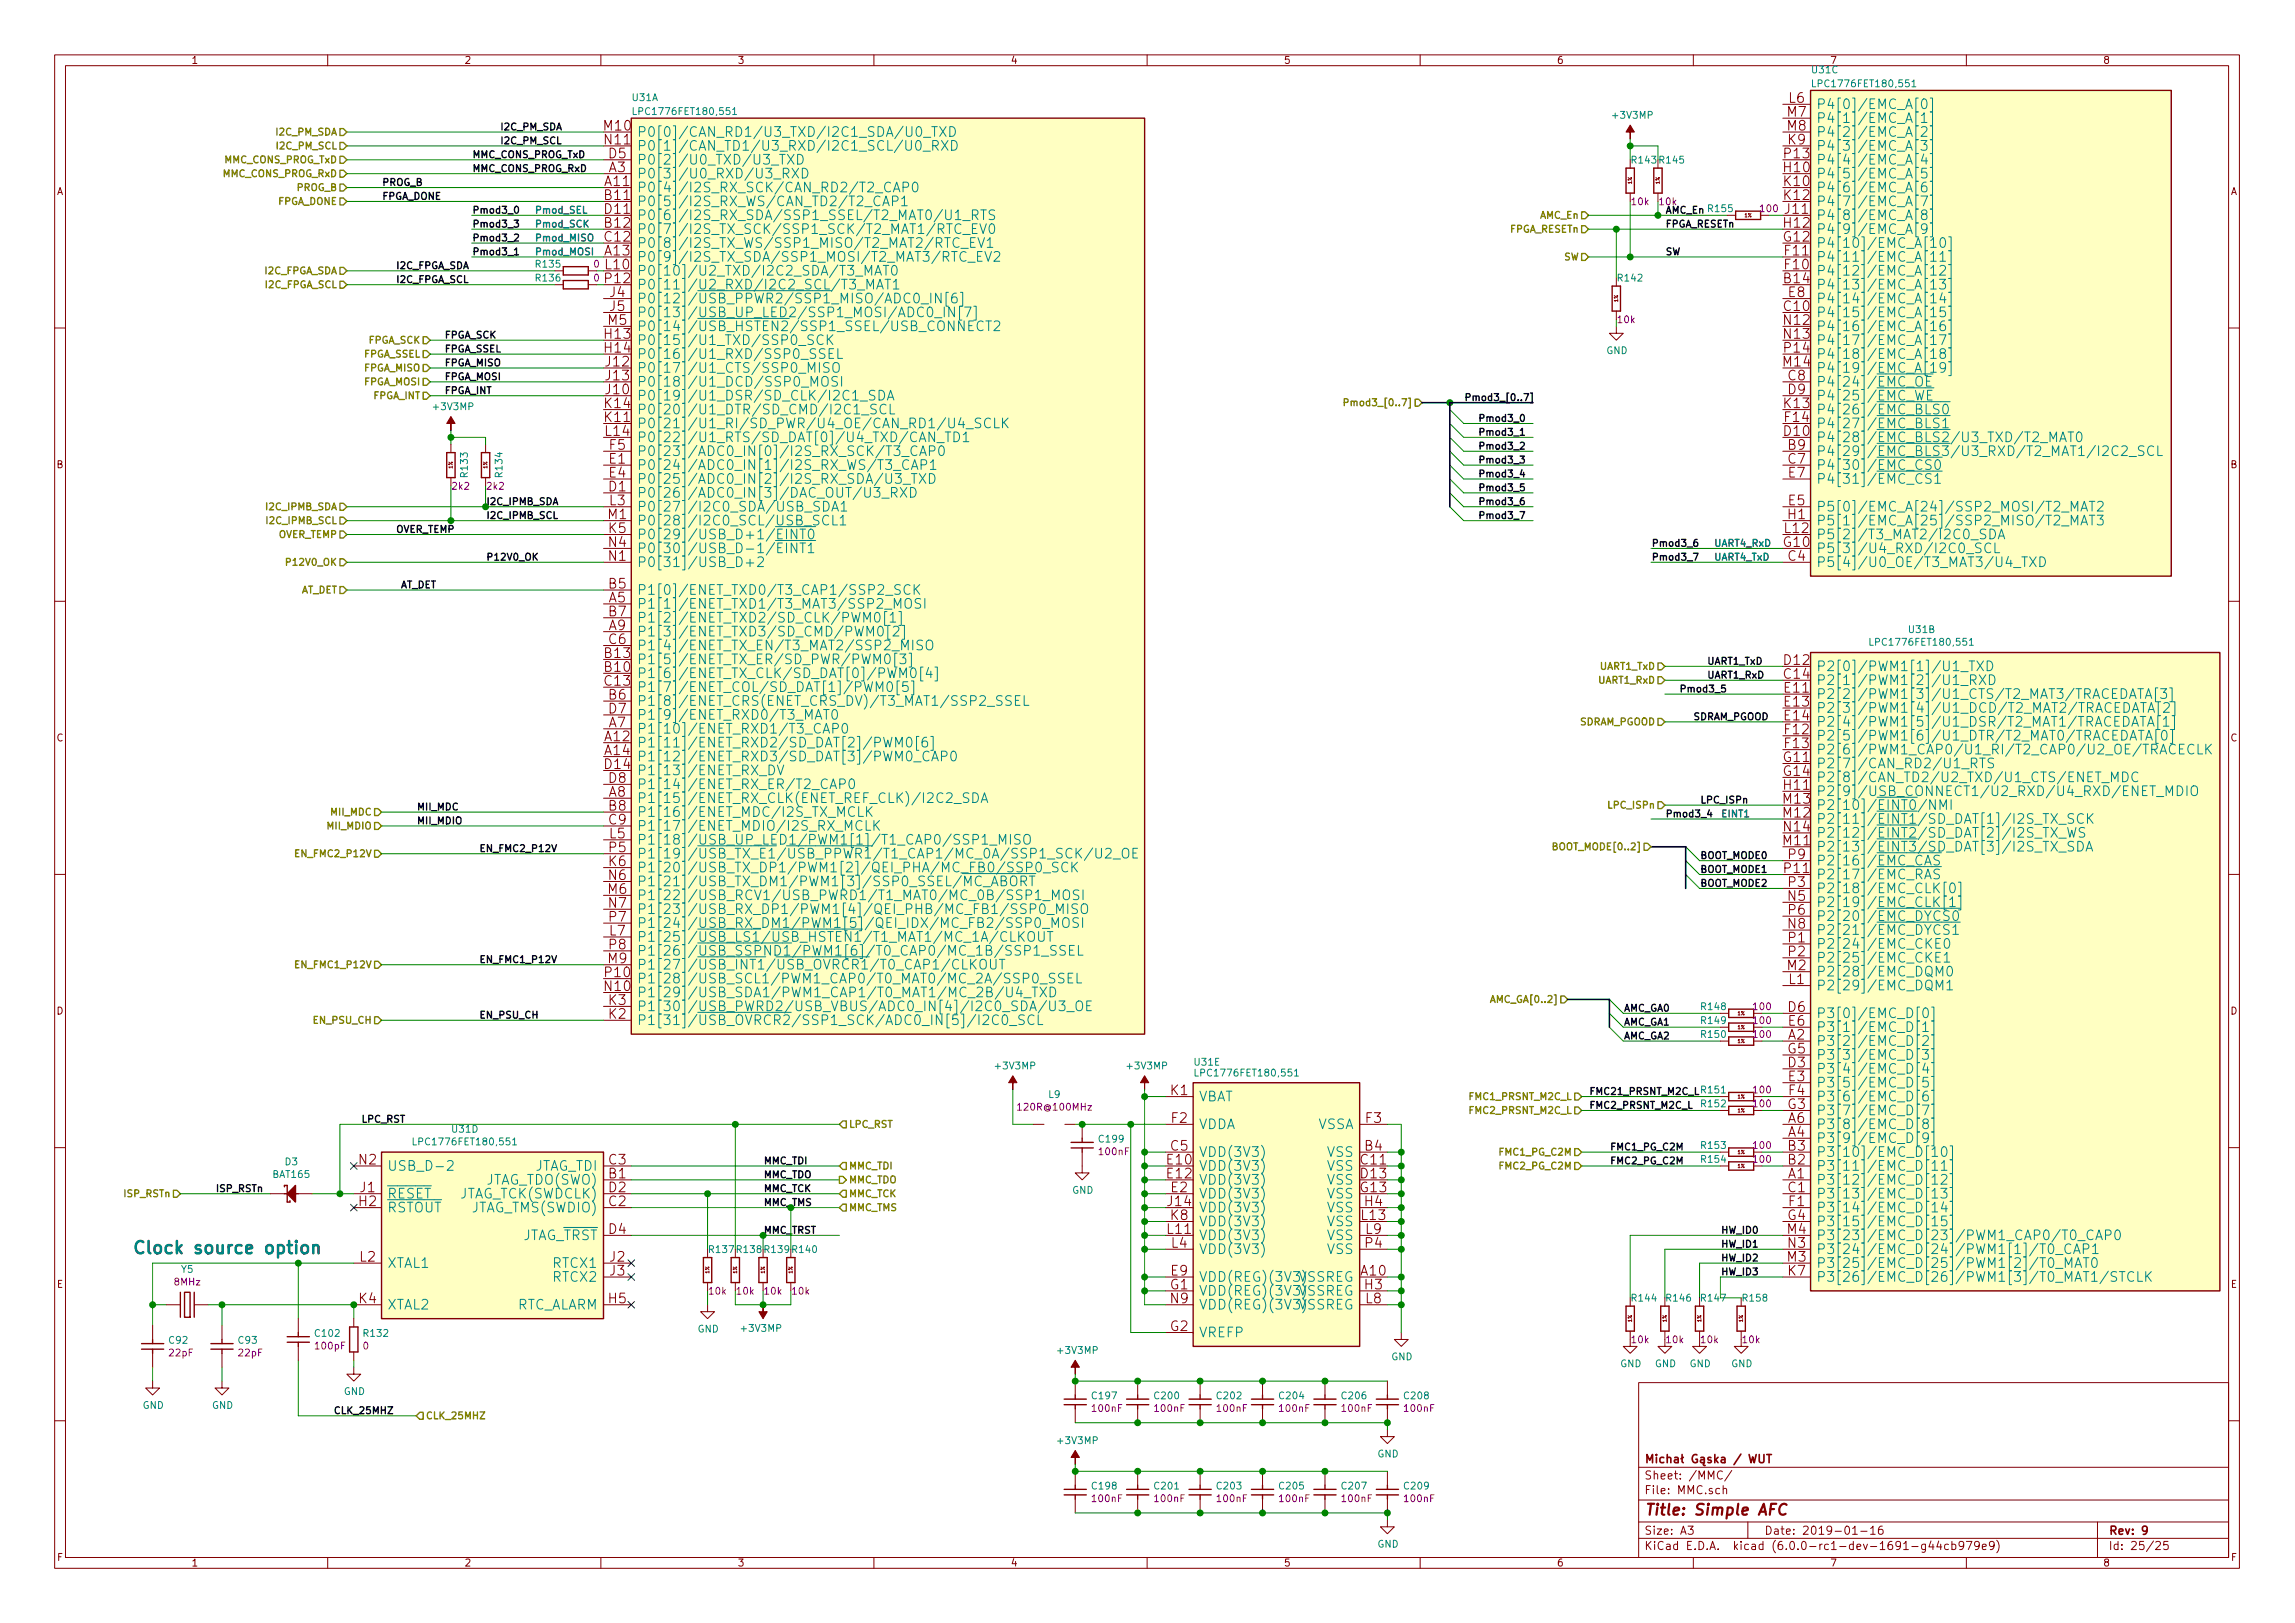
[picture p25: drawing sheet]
<svg xmlns="http://www.w3.org/2000/svg" width="420mm" height="297mm" viewBox="0 0 420 297" stroke-linecap="round" stroke-linejoin="round" font-family="sans-serif">
<defs><g id="words">
<text font-size="3.1" fill="#0000c2" x="24.1" y="229.5">Clock source option</text>
<text font-size="2.8" fill="#840000" x="301" y="277.3">Title: Simple AFC</text>
<g font-size="2.5" fill="#840000">
<text x="110.6" y="23.9">M10</text>
<text x="327.2" y="21.4">M7</text>
<text x="327.2" y="23.9">M8</text>
<text x="327.5" y="18.8">L6</text>
<text x="110.8" y="26.5">N11</text>
<text x="111.5" y="29">D5</text>
<text x="326.7" y="29">P13</text>
<text x="327.4" y="26.5">K9</text>
<text x="110.8" y="34.1">A11</text>
<text x="111.5" y="31.5">A3</text>
<text x="326.7" y="31.5">H10</text>
<text x="326.7" y="34.1">K10</text>
<text x="110.8" y="36.6">B11</text>
<text x="110.8" y="41.7">B12</text>
<text x="110.8" y="39.2">D11</text>
<text x="326.7" y="41.7">H12</text>
<text x="326.7" y="36.6">K12</text>
<text x="326.9" y="39.2">J11</text>
<text x="110.8" y="46.8">A13</text>
<text x="110.8" y="44.2">C12</text>
<text x="326.6" y="44.2">G12</text>
<text x="326.8" y="46.8">F11</text>
<text x="110.8" y="51.9">P12</text>
<text x="110.9" y="49.3">L10</text>
<text x="326.7" y="51.9">B14</text>
<text x="326.8" y="49.3">F10</text>
<text x="111.3" y="59.5">M5</text>
<text x="111.7" y="54.4">J4</text>
<text x="111.7" y="56.9">J5</text>
<text x="326.7" y="56.9">C10</text>
<text x="326.7" y="59.5">N12</text>
<text x="327.4" y="54.4">E8</text>
<text x="110.8" y="62">H13</text>
<text x="110.8" y="64.6">H14</text>
<text x="326.7" y="62">N13</text>
<text x="326.7" y="64.6">P14</text>
<text x="111" y="67.1">J12</text>
<text x="111" y="69.6">J13</text>
<text x="326.5" y="67.1">M14</text>
<text x="327.4" y="69.6">C8</text>
<text x="110.8" y="77.3">K11</text>
<text x="110.8" y="74.7">K14</text>
<text x="111" y="72.2">J10</text>
<text x="326.7" y="74.7">K13</text>
<text x="326.8" y="77.3">F14</text>
<text x="327.4" y="72.2">D9</text>
<text x="110.9" y="79.8">L14</text>
<text x="111.6" y="82.3">F5</text>
<text x="326.7" y="79.8">D10</text>
<text x="327.4" y="82.3">B9</text>
<text x="111.5" y="90">D1</text>
<text x="111.5" y="84.9">E1</text>
<text x="111.5" y="87.4">E4</text>
<text x="327.4" y="84.9">C7</text>
<text x="327.4" y="87.4">E7</text>
<text x="111.3" y="95">M1</text>
<text x="111.6" y="92.5">L3</text>
<text x="327.4" y="95">H1</text>
<text x="327.4" y="92.5">E5</text>
<text x="111.5" y="97.6">K5</text>
<text x="111.5" y="100.1">N4</text>
<text x="326.6" y="100.1">G10</text>
<text x="326.8" y="97.6">L12</text>
<text x="111.5" y="107.7">B5</text>
<text x="111.5" y="102.7">N1</text>
<text x="327.4" y="102.7">C4</text>
<text x="111.5" y="110.3">A5</text>
<text x="111.5" y="112.8">B7</text>
<text x="111.5" y="115.4">A9</text>
<text x="111.5" y="117.9">C6</text>
<text x="110.8" y="123">B10</text>
<text x="110.8" y="120.4">B13</text>
<text x="110.8" y="125.5">C13</text>
<text x="326.7" y="124.2">C14</text>
<text x="326.7" y="121.7">D12</text>
<text x="111.5" y="128.1">B6</text>
<text x="111.5" y="130.6">D7</text>
<text x="326.7" y="126.8">E11</text>
<text x="326.7" y="129.3">E13</text>
<text x="326.7" y="131.9">E14</text>
<text x="110.8" y="135.7">A12</text>
<text x="111.5" y="133.1">A7</text>
<text x="326.8" y="134.4">F12</text>
<text x="326.8" y="136.9">F13</text>
<text x="110.8" y="138.2">A14</text>
<text x="110.8" y="140.8">D14</text>
<text x="111.5" y="143.3">D8</text>
<text x="326.6" y="139.5">G11</text>
<text x="326.6" y="142">G14</text>
<text x="111.5" y="145.8">A8</text>
<text x="111.5" y="148.4">B8</text>
<text x="326.5" y="149.6">M12</text>
<text x="326.5" y="147.1">M13</text>
<text x="326.7" y="144.6">H11</text>
<text x="111.5" y="150.9">C9</text>
<text x="111.5" y="156">P5</text>
<text x="111.6" y="153.5">L5</text>
<text x="326.5" y="154.7">M11</text>
<text x="326.7" y="152.2">N14</text>
<text x="111.5" y="158.5">K6</text>
<text x="111.5" y="161.1">N6</text>
<text x="326.7" y="159.8">P11</text>
<text x="327.4" y="157.3">P9</text>
<text x="111.3" y="163.6">M6</text>
<text x="111.5" y="166.2">N7</text>
<text x="327.4" y="164.9">N5</text>
<text x="327.4" y="162.3">P3</text>
<text x="327.4" y="167.4">P6</text>
<text x="111.5" y="168.7">P7</text>
<text x="111.5" y="173.8">P8</text>
<text x="111.6" y="171.2">L7</text>
<text x="327.4" y="170">N8</text>
<text x="327.4" y="172.5">P1</text>
<text x="110.8" y="178.9">P10</text>
<text x="111.3" y="176.3">M9</text>
<text x="327.2" y="177.6">M2</text>
<text x="327.4" y="175">P2</text>
<text x="110.8" y="181.4">N10</text>
<text x="111.5" y="183.9">K3</text>
<text x="327.4" y="185.2">D6</text>
<text x="327.5" y="180.1">L1</text>
<text x="111.5" y="186.5">K2</text>
<text x="327.4" y="190.3">A2</text>
<text x="327.4" y="187.7">E6</text>
<text x="327.3" y="192.8">G5</text>
<text x="327.4" y="195.4">D3</text>
<text x="327.4" y="197.9">E3</text>
<text x="214.3" y="200.4">K1</text>
<text x="327.3" y="203">G3</text>
<text x="327.5" y="200.4">F4</text>
<text x="214.5" y="205.5">F2</text>
<text x="250" y="205.5">F3</text>
<text x="327.4" y="208.1">A4</text>
<text x="327.4" y="205.5">A6</text>
<text x="65.7" y="213.1">N2</text>
<text x="111.5" y="215.7">B1</text>
<text x="111.5" y="213.1">C3</text>
<text x="213.7" y="213.1">E10</text>
<text x="213.7" y="215.7">E12</text>
<text x="214.3" y="210.6">C5</text>
<text x="249.2" y="213.1">C11</text>
<text x="249.2" y="215.7">D13</text>
<text x="249.9" y="210.6">B4</text>
<text x="327.4" y="215.7">A1</text>
<text x="327.4" y="213.1">B2</text>
<text x="327.4" y="210.6">B3</text>
<text x="65.7" y="220.8">H2</text>
<text x="65.9" y="218.2">J1</text>
<text x="111.5" y="220.8">C2</text>
<text x="111.5" y="218.2">D2</text>
<text x="213.8" y="220.8">J14</text>
<text x="214.4" y="218.2">E2</text>
<text x="249.1" y="218.2">G13</text>
<text x="249.9" y="220.8">H4</text>
<text x="327.4" y="218.2">C1</text>
<text x="327.5" y="220.8">F1</text>
<text x="111.5" y="225.8">D4</text>
<text x="213.8" y="225.8">L11</text>
<text x="214.3" y="223.3">K8</text>
<text x="249.3" y="223.3">L13</text>
<text x="250" y="225.8">L9</text>
<text x="327.2" y="225.8">M4</text>
<text x="327.3" y="223.3">G4</text>
<text x="65.9" y="230.9">L2</text>
<text x="111.7" y="230.9">J2</text>
<text x="111.7" y="233.5">J3</text>
<text x="214.4" y="233.5">E9</text>
<text x="214.5" y="228.4">L4</text>
<text x="249.2" y="233.5">A10</text>
<text x="250" y="228.4">P4</text>
<text x="327.2" y="230.9">M3</text>
<text x="327.4" y="233.5">K7</text>
<text x="327.4" y="228.4">N3</text>
<text x="65.7" y="238.5">K4</text>
<text x="111.5" y="238.5">H5</text>
<text x="214.2" y="236">G1</text>
<text x="214.3" y="238.5">N9</text>
<text x="249.9" y="236">H3</text>
<text x="250" y="238.5">L8</text>
<text x="214.2" y="243.6">G2</text>
</g>
<g font-size="2.5" fill="#008484">
<text x="332.5" y="20">P4[0]/EMC_A[0]</text>
<text x="332.5" y="22.5">P4[1]/EMC_A[1]</text>
<text x="116.6" y="25.1">P0[0]/CAN_RD1/U3_TXD/I2C1_SDA/U0_TXD</text>
<text x="116.6" y="27.6">P0[1]/CAN_TD1/U3_RXD/I2C1_SCL/U0_RXD</text>
<text x="332.5" y="27.6">P4[3]/EMC_A[3]</text>
<text x="332.5" y="25.1">P4[2]/EMC_A[2]</text>
<text x="116.6" y="35.2">P0[4]/I2S_RX_SCK/CAN_RD2/T2_CAP0</text>
<text x="116.6" y="32.7">P0[3]/U0_RXD/U3_RXD</text>
<text x="116.6" y="30.1">P0[2]/U0_TXD/U3_TXD</text>
<text x="332.5" y="32.7">P4[5]/EMC_A[5]</text>
<text x="332.5" y="35.2">P4[6]/EMC_A[6]</text>
<text x="332.5" y="30.1">P4[4]/EMC_A[4]</text>
<text x="116.6" y="37.8">P0[5]/I2S_RX_WS/CAN_TD2/T2_CAP1</text>
<text x="116.6" y="40.3">P0[6]/I2S_RX_SDA/SSP1_SSEL/T2_MAT0/U1_RTS</text>
<text x="332.5" y="40.3">P4[8]/EMC_A[8]</text>
<text x="332.5" y="37.8">P4[7]/EMC_A[7]</text>
<text x="116.6" y="47.9">P0[9]/I2S_TX_SDA/SSP1_MOSI/T2_MAT3/RTC_EV2</text>
<text x="116.6" y="42.8">P0[7]/I2S_TX_SCK/SSP1_SCK/T2_MAT1/RTC_EV0</text>
<text x="116.6" y="45.4">P0[8]/I2S_TX_WS/SSP1_MISO/T2_MAT2/RTC_EV1</text>
<text x="332.5" y="47.9">P4[11]/EMC_A[11]</text>
<text x="332.5" y="45.4">P4[10]/EMC_A[10]</text>
<text x="332.5" y="42.8">P4[9]/EMC_A[9]</text>
<text x="116.6" y="50.5">P0[10]/U2_TXD/I2C2_SDA/T3_MAT0</text>
<text x="116.6" y="53">P0[11]/U2_RXD/I2C2_SCL/T3_MAT1</text>
<text x="332.5" y="53">P4[13]/EMC_A[13]</text>
<text x="332.5" y="50.5">P4[12]/EMC_A[12]</text>
<text x="116.6" y="55.5">P0[12]/USB_PPWR2/SSP1_MISO/ADC0_IN[6]</text>
<text x="116.6" y="58.1">P0[13]/USB_UP_LED2/SSP1_MOSI/ADC0_IN[7]</text>
<text x="332.5" y="58.1">P4[15]/EMC_A[15]</text>
<text x="332.5" y="55.5">P4[14]/EMC_A[14]</text>
<text x="116.6" y="63.2">P0[15]/U1_TXD/SSP0_SCK</text>
<text x="116.6" y="65.7">P0[16]/U1_RXD/SSP0_SSEL</text>
<text x="116.6" y="60.6">P0[14]/USB_HSTEN2/SSP1_SSEL/USB_CONNECT2</text>
<text x="332.5" y="60.6">P4[16]/EMC_A[16]</text>
<text x="332.5" y="63.2">P4[17]/EMC_A[17]</text>
<text x="332.5" y="65.7">P4[18]/EMC_A[18]</text>
<text x="116.6" y="68.2">P0[17]/U1_CTS/SSP0_MISO</text>
<text x="116.6" y="70.8">P0[18]/U1_DCD/SSP0_MOSI</text>
<text x="332.5" y="70.8">P4[24]/EMC_OE</text>
<text x="332.5" y="68.2">P4[19]/EMC_A[19]</text>
<text x="116.6" y="73.3">P0[19]/U1_DSR/SD_CLK/I2C1_SDA</text>
<text x="116.6" y="75.9">P0[20]/U1_DTR/SD_CMD/I2C1_SCL</text>
<text x="332.5" y="73.3">P4[25]/EMC_WE</text>
<text x="332.5" y="75.9">P4[26]/EMC_BLS0</text>
<text x="116.6" y="83.5">P0[23]/ADC0_IN[0]/I2S_RX_SCK/T3_CAP0</text>
<text x="116.6" y="78.4">P0[21]/U1_RI/SD_PWR/U4_OE/CAN_RD1/U4_SCLK</text>
<text x="116.6" y="80.9">P0[22]/U1_RTS/SD_DAT[0]/U4_TXD/CAN_TD1</text>
<text x="332.5" y="83.5">P4[29]/EMC_BLS3/U3_RXD/T2_MAT1/I2C2_SCL</text>
<text x="332.5" y="80.9">P4[28]/EMC_BLS2/U3_TXD/T2_MAT0</text>
<text x="332.5" y="78.4">P4[27]/EMC_BLS1</text>
<text x="116.6" y="86">P0[24]/ADC0_IN[1]/I2S_RX_WS/T3_CAP1</text>
<text x="116.6" y="88.6">P0[25]/ADC0_IN[2]/I2S_RX_SDA/U3_TXD</text>
<text x="332.5" y="86">P4[30]/EMC_CS0</text>
<text x="332.5" y="88.6">P4[31]/EMC_CS1</text>
<text x="116.6" y="91.1">P0[26]/ADC0_IN[3]/DAC_OUT/U3_RXD</text>
<text x="116.6" y="93.6">P0[27]/I2C0_SDA/USB_SDA1</text>
<text x="332.5" y="93.6">P5[0]/EMC_A[24]/SSP2_MOSI/T2_MAT2</text>
<text x="116.6" y="98.7">P0[29]/USB_D+1/EINT0</text>
<text x="116.6" y="96.2">P0[28]/I2C0_SCL/USB_SCL1</text>
<text x="116.6" y="101.3">P0[30]/USB_D-1/EINT1</text>
<text x="332.5" y="101.3">P5[3]/U4_RXD/I2C0_SCL</text>
<text x="332.5" y="96.2">P5[1]/EMC_A[25]/SSP2_MISO/T2_MAT3</text>
<text x="332.5" y="98.7">P5[2]/T3_MAT2/I2C0_SDA</text>
<text x="116.6" y="103.8">P0[31]/USB_D+2</text>
<text x="332.5" y="103.8">P5[4]/U0_OE/T3_MAT3/U4_TXD</text>
<text x="116.6" y="111.4">P1[1]/ENET_TXD1/T3_MAT3/SSP2_MOSI</text>
<text x="116.6" y="108.9">P1[0]/ENET_TXD0/T3_CAP1/SSP2_SCK</text>
<text x="116.6" y="114">P1[2]/ENET_TXD2/SD_CLK/PWM0[1]</text>
<text x="116.6" y="116.5">P1[3]/ENET_TXD3/SD_CMD/PWM0[2]</text>
<text x="116.6" y="119">P1[4]/ENET_TX_EN/T3_MAT2/SSP2_MISO</text>
<text x="116.6" y="124.1">P1[6]/ENET_TX_CLK/SD_DAT[0]/PWM0[4]</text>
<text x="116.6" y="121.6">P1[5]/ENET_TX_ER/SD_PWR/PWM0[3]</text>
<text x="332.5" y="125.4">P2[1]/PWM1[2]/U1_RXD</text>
<text x="332.5" y="122.8">P2[0]/PWM1[1]/U1_TXD</text>
<text x="116.6" y="129.2">P1[8]/ENET_CRS(ENET_CRS_DV)/T3_MAT1/SSP2_SSEL</text>
<text x="116.6" y="126.7">P1[7]/ENET_COL/SD_DAT[1]/PWM0[5]</text>
<text x="116.6" y="131.7">P1[9]/ENET_RXD0/T3_MAT0</text>
<text x="332.5" y="127.9">P2[2]/PWM1[3]/U1_CTS/T2_MAT3/TRACEDATA[3]</text>
<text x="332.5" y="130.5">P2[3]/PWM1[4]/U1_DCD/T2_MAT2/TRACEDATA[2]</text>
<text x="116.6" y="136.8">P1[11]/ENET_RXD2/SD_DAT[2]/PWM0[6]</text>
<text x="116.6" y="134.3">P1[10]/ENET_RXD1/T3_CAP0</text>
<text x="332.5" y="133">P2[4]/PWM1[5]/U1_DSR/T2_MAT1/TRACEDATA[1]</text>
<text x="332.5" y="135.5">P2[5]/PWM1[6]/U1_DTR/T2_MAT0/TRACEDATA[0]</text>
<text x="116.6" y="139.4">P1[12]/ENET_RXD3/SD_DAT[3]/PWM0_CAP0</text>
<text x="116.6" y="141.9">P1[13]/ENET_RX_DV</text>
<text x="332.5" y="138.1">P2[6]/PWM1_CAP0/U1_RI/T2_CAP0/U2_OE/TRACECLK</text>
<text x="332.5" y="140.6">P2[7]/CAN_RD2/U1_RTS</text>
<text x="332.5" y="143.2">P2[8]/CAN_TD2/U2_TXD/U1_CTS/ENET_MDC</text>
<text x="116.6" y="147">P1[15]/ENET_RX_CLK(ENET_REF_CLK)/I2C2_SDA</text>
<text x="116.6" y="149.5">P1[16]/ENET_MDC/I2S_TX_MCLK</text>
<text x="116.6" y="144.4">P1[14]/ENET_RX_ER/T2_CAP0</text>
<text x="332.5" y="145.7">P2[9]/USB_CONNECT1/U2_RXD/U4_RXD/ENET_MDIO</text>
<text x="332.5" y="148.2">P2[10]/EINT0/NMI</text>
<text x="116.6" y="152.1">P1[17]/ENET_MDIO/I2S_RX_MCLK</text>
<text x="116.6" y="154.6">P1[18]/USB_UP_LED1/PWM1[1]/T1_CAP0/SSP1_MISO</text>
<text x="332.5" y="155.9">P2[13]/EINT3/SD_DAT[3]/I2S_TX_SDA</text>
<text x="332.5" y="150.8">P2[11]/EINT1/SD_DAT[1]/I2S_TX_SCK</text>
<text x="332.5" y="153.3">P2[12]/EINT2/SD_DAT[2]/I2S_TX_WS</text>
<text x="116.6" y="159.7">P1[20]/USB_TX_DP1/PWM1[2]/QEI_PHA/MC_FB0/SSP0_SCK</text>
<text x="116.6" y="157.1">P1[19]/USB_TX_E1/USB_PPWR1/T1_CAP1/MC_0A/SSP1_SCK/U2_OE</text>
<text x="332.5" y="160.9">P2[17]/EMC_RAS</text>
<text x="332.5" y="158.4">P2[16]/EMC_CAS</text>
<text x="116.6" y="164.8">P1[22]/USB_RCV1/USB_PWRD1/T1_MAT0/MC_0B/SSP1_MOSI</text>
<text x="116.6" y="162.2">P1[21]/USB_TX_DM1/PWM1[3]/SSP0_SSEL/MC_ABORT</text>
<text x="116.6" y="167.3">P1[23]/USB_RX_DP1/PWM1[4]/QEI_PHB/MC_FB1/SSP0_MISO</text>
<text x="332.5" y="166">P2[19]/EMC_CLK[1]</text>
<text x="332.5" y="163.5">P2[18]/EMC_CLK[0]</text>
<text x="116.6" y="172.4">P1[25]/USB_LS1/USB_HSTEN1/T1_MAT1/MC_1A/CLKOUT</text>
<text x="116.6" y="169.8">P1[24]/USB_RX_DM1/PWM1[5]/QEI_IDX/MC_FB2/SSP0_MOSI</text>
<text x="332.5" y="171.1">P2[21]/EMC_DYCS1</text>
<text x="332.5" y="173.6">P2[24]/EMC_CKE0</text>
<text x="332.5" y="168.6">P2[20]/EMC_DYCS0</text>
<text x="116.6" y="177.5">P1[27]/USB_INT1/USB_OVRCR1/T0_CAP1/CLKOUT</text>
<text x="116.6" y="180">P1[28]/USB_SCL1/PWM1_CAP0/T0_MAT0/MC_2A/SSP0_SSEL</text>
<text x="116.6" y="174.9">P1[26]/USB_SSPND1/PWM1[6]/T0_CAP0/MC_1B/SSP1_SSEL</text>
<text x="332.5" y="178.7">P2[28]/EMC_DQM0</text>
<text x="332.5" y="176.2">P2[25]/EMC_CKE1</text>
<text x="116.6" y="185.1">P1[30]/USB_PWRD2/USB_VBUS/ADC0_IN[4]/I2C0_SDA/U3_OE</text>
<text x="116.6" y="182.5">P1[29]/USB_SDA1/PWM1_CAP1/T0_MAT1/MC_2B/U4_TXD</text>
<text x="332.5" y="181.3">P2[29]/EMC_DQM1</text>
<text x="116.6" y="187.6">P1[31]/USB_OVRCR2/SSP1_SCK/ADC0_IN[5]/I2C0_SCL</text>
<text x="332.5" y="191.4">P3[2]/EMC_D[2]</text>
<text x="332.5" y="186.3">P3[0]/EMC_D[0]</text>
<text x="332.5" y="188.9">P3[1]/EMC_D[1]</text>
<text x="332.5" y="196.5">P3[4]/EMC_D[4]</text>
<text x="332.5" y="194">P3[3]/EMC_D[3]</text>
<text x="219.5" y="201.6">VBAT</text>
<text x="332.5" y="199">P3[5]/EMC_D[5]</text>
<text x="332.5" y="201.6">P3[6]/EMC_D[6]</text>
<text x="219.5" y="206.7">VDDA</text>
<text x="241.2" y="206.7">VSSA</text>
<text x="332.5" y="209.2">P3[9]/EMC_D[9]</text>
<text x="332.5" y="206.7">P3[8]/EMC_D[8]</text>
<text x="332.5" y="204.1">P3[7]/EMC_D[7]</text>
<text x="70.9" y="214.3">USB_D-2</text>
<text x="97.5" y="214.3">JTAG_TDI</text>
<text x="219.5" y="211.7">VDD(3V3)</text>
<text x="219.5" y="214.3">VDD(3V3)</text>
<text x="243" y="211.7">VSS</text>
<text x="243" y="214.3">VSS</text>
<text x="332.5" y="214.3">P3[11]/EMC_D[11]</text>
<text x="332.5" y="211.7">P3[10]/EMC_D[10]</text>
<text x="70.9" y="221.9">RSTOUT</text>
<text x="70.9" y="219.4">RESET</text>
<text x="83.9" y="219.4">JTAG_TCK(SWDCLK)</text>
<text x="86.2" y="221.9">JTAG_TMS(SWDIO)</text>
<text x="88.7" y="216.8">JTAG_TDO(SWO)</text>
<text x="219.5" y="216.8">VDD(3V3)</text>
<text x="219.5" y="219.4">VDD(3V3)</text>
<text x="219.5" y="221.9">VDD(3V3)</text>
<text x="243" y="216.8">VSS</text>
<text x="243" y="219.4">VSS</text>
<text x="243" y="221.9">VSS</text>
<text x="332.5" y="216.8">P3[12]/EMC_D[12]</text>
<text x="332.5" y="219.4">P3[13]/EMC_D[13]</text>
<text x="332.5" y="221.9">P3[14]/EMC_D[14]</text>
<text x="95" y="227">JTAG_TRST</text>
<text x="219.5" y="224.4">VDD(3V3)</text>
<text x="219.5" y="227">VDD(3V3)</text>
<text x="243" y="224.4">VSS</text>
<text x="243" y="227">VSS</text>
<text x="332.5" y="224.4">P3[15]/EMC_D[15]</text>
<text x="332.5" y="227">P3[23]/EMC_D[23]/PWM1_CAP0/T0_CAP0</text>
<text x="70.9" y="232.1">XTAL1</text>
<text x="101.3" y="232.1">RTCX1</text>
<text x="219.5" y="229.5">VDD(3V3)</text>
<text x="243" y="229.5">VSS</text>
<text x="332.5" y="232.1">P3[25]/EMC_D[25]/PWM1[2]/T0_MAT0</text>
<text x="332.5" y="229.5">P3[24]/EMC_D[24]/PWM1[1]/T0_CAP1</text>
<text x="70.9" y="239.7">XTAL2</text>
<text x="94.1" y="239.7">RTC_ALARM</text>
<text x="101.3" y="234.6">RTCX2</text>
<text x="219.5" y="234.6">VDD(REG)(3V3)VSSREG</text>
<text x="219.5" y="237.1">VDD(REG)(3V3)VSSREG</text>
<text x="219.5" y="239.7">VDD(REG)(3V3)VSSREG</text>
<text x="332.5" y="234.6">P3[26]/EMC_D[26]/PWM1[3]/T0_MAT1/STCLK</text>
<text x="219.5" y="244.8">VREFP</text>
</g>
<g font-size="2.1" fill="#840000">
<text x="301" y="267.8">Micha Gska / WUT</text>
<text x="301" y="273.5">File: MMC.sch</text>
<text x="301" y="270.8">Sheet: /MMC/</text>
<text x="301" y="280.9">Size: A3</text>
<text x="323" y="280.9">Date: 2019-01-16</text>
<text x="386" y="280.9">Rev: 9</text>
<text x="301" y="283.7">KiCad E.D.A. kicad (6.0.0-rc1-dev-1691-g44cb979e9)</text>
<text x="386" y="283.7">Id: 25/25</text>
</g>
<g font-size="1.8" fill="#840000">
<text x="35" y="11.7">1</text>
<text x="85" y="11.7">2</text>
<text x="135" y="11.7">3</text>
<text x="185" y="11.7">4</text>
<text x="235" y="11.7">5</text>
<text x="285" y="11.7">6</text>
<text x="335" y="11.7">7</text>
<text x="385" y="11.7">8</text>
<text x="10.4" y="35.7">A</text>
<text x="408.4" y="35.7">A</text>
<text x="10.4" y="85.7">B</text>
<text x="408.4" y="85.7">B</text>
<text x="10.4" y="135.7">C</text>
<text x="408.4" y="135.7">C</text>
<text x="10.4" y="185.7">D</text>
<text x="408.4" y="185.7">D</text>
<text x="10.4" y="235.7">E</text>
<text x="408.4" y="235.7">E</text>
<text x="10.5" y="285.7">F</text>
<text x="35" y="286.7">1</text>
<text x="85" y="286.7">2</text>
<text x="135" y="286.7">3</text>
<text x="185" y="286.7">4</text>
<text x="235" y="286.7">5</text>
<text x="285" y="286.7">6</text>
<text x="335" y="286.7">7</text>
<text x="385" y="286.7">8</text>
<text x="408.5" y="285.7">F</text>
</g>
<g font-size="1.8" fill="#008484">
<text x="331.8" y="13.4">U31C</text>
<text x="332.7" y="16">LPC1776FET180,551</text>
<text x="115.8" y="18.5">U31A</text>
<text x="116.8" y="21">LPC1776FET180,551</text>
<text x="295.4" y="21.7">+3V3MP</text>
<text x="298.9" y="29.9">R143 R145</text>
<text x="304.8" y="39.1">AMC_En R155</text>
<text x="98.2" y="49">R135</text>
<text x="98.2" y="51.5">R136</text>
<text x="296.3" y="51.5">R142</text>
<text x="294.1" y="64.8">GND</text>
<text x="79.5" y="75.1">+3V3MP</text>
<text x="85.6" y="87.2" transform="rotate(-90 85.6 87.2)">R133</text>
<text x="92" y="87.2" transform="rotate(-90 92 87.2)">R134</text>
<text x="343.2" y="118.2">LPC1776FET180,551</text>
<text x="349.5" y="115.9">U31B</text>
<text x="311.6" y="184.9">R148</text>
<text x="311.6" y="187.4">R149</text>
<text x="311.6" y="190">R150</text>
<text x="182.4" y="195.7">+3V3MP</text>
<text x="206.5" y="195.7">+3V3MP</text>
<text x="218.7" y="195">U31E</text>
<text x="219.7" y="197">LPC1776FET180,551</text>
<text x="192" y="201">L9</text>
<text x="290.8" y="200.4">FMC21_PRSNT_M2C_L R151</text>
<text x="311.6" y="202.7">R152</text>
<text x="76.5" y="209.6">LPC1776FET180,551</text>
<text x="82.8" y="207.3">U31D</text>
<text x="201.3" y="209.1">C199</text>
<text x="50.1" y="215.6">BAT165</text>
<text x="52.2" y="213.3">D3</text>
<text x="311.6" y="210.3">R153</text>
<text x="311.6" y="212.8">R154</text>
<text x="196.3" y="218.5">GND</text>
<text x="33.2" y="233">Y5</text>
<text x="129.9" y="229.3">R137 R138 R139 R140</text>
<text x="298.9" y="238.2">R144</text>
<text x="305.2" y="238.2">R146</text>
<text x="311.6" y="238.2">R147</text>
<text x="319.2" y="238.2">R158</text>
<text x="31" y="245.9">C92</text>
<text x="43.7" y="245.9">C93</text>
<text x="57.8" y="244.7">C102</text>
<text x="66.7" y="244.7">R132</text>
<text x="127.7" y="243.9">GND</text>
<text x="135.9" y="243.7">+3V3MP</text>
<text x="193.8" y="247.8">+3V3MP</text>
<text x="254.7" y="249">GND</text>
<text x="296.6" y="250.2">GND</text>
<text x="303" y="250.2">GND</text>
<text x="309.3" y="250.2">GND</text>
<text x="316.9" y="250.2">GND</text>
<text x="26.1" y="257.8">GND</text>
<text x="38.8" y="257.8">GND</text>
<text x="62.9" y="255.3">GND</text>
<text x="200.1" y="256.1">C197</text>
<text x="211.5" y="256.1">C200</text>
<text x="222.9" y="256.1">C202</text>
<text x="234.3" y="256.1">C204</text>
<text x="245.8" y="256.1">C206</text>
<text x="257.2" y="256.1">C208</text>
<text x="193.8" y="264.3">+3V3MP</text>
<text x="252.2" y="266.7">GND</text>
<text x="200.1" y="272.6">C198</text>
<text x="211.5" y="272.6">C201</text>
<text x="222.9" y="272.6">C203</text>
<text x="234.3" y="272.6">C205</text>
<text x="245.8" y="272.6">C207</text>
<text x="257.2" y="272.6">C209</text>
<text x="252.2" y="283.2">GND</text>
</g>
<g font-size="1.8">
<text x="91.4" y="23.9">I2C_PM_SDA</text>
<text x="86.4" y="28.9">MMC_CONS_PROG_TxD</text>
<text x="91.4" y="26.4">I2C_PM_SCL</text>
<text x="69.8" y="34">PROG_B</text>
<text x="86.4" y="31.5">MMC_CONS_PROG_RxD</text>
<text x="69.8" y="36.6">FPGA_DONE</text>
<text x="86.4" y="39.1">Pmod3_0</text>
<text x="86.4" y="41.6">Pmod3_3</text>
<text x="304.8" y="41.6">FPGA_RESETn</text>
<text x="86.4" y="46.7">Pmod3_1</text>
<text x="86.4" y="44.2">Pmod3_2</text>
<text x="304.8" y="46.7">SW</text>
<text x="72.4" y="49.3">I2C_FPGA_SDA</text>
<text x="72.4" y="51.8">I2C_FPGA_SCL</text>
<text x="81.3" y="64.5">FPGA_SSEL</text>
<text x="81.3" y="62">FPGA_SCK</text>
<text x="81.3" y="69.6">FPGA_MOSI</text>
<text x="81.3" y="67">FPGA_MISO</text>
<text x="81.3" y="72.1">FPGA_INT</text>
<text x="268" y="73.4">Pmod3_[0..7]</text>
<text x="270.5" y="77.2">Pmod3_0</text>
<text x="270.5" y="79.7">Pmod3_1</text>
<text x="270.5" y="82.3">Pmod3_2</text>
<text x="270.5" y="84.8">Pmod3_3</text>
<text x="270.5" y="87.4">Pmod3_4</text>
<text x="270.5" y="89.9">Pmod3_5</text>
<text x="88.9" y="92.4">I2C_IPMB_SDA</text>
<text x="88.9" y="95">I2C_IPMB_SCL</text>
<text x="270.5" y="92.4">Pmod3_6</text>
<text x="270.5" y="95">Pmod3_7</text>
<text x="72.4" y="97.5">OVER_TEMP</text>
<text x="302.3" y="100.1">Pmod3_6</text>
<text x="73.1" y="107.7">AT_DET</text>
<text x="88.9" y="102.6">P12V0_OK</text>
<text x="302.3" y="102.6">Pmod3_7</text>
<text x="312.4" y="121.7">UART1_TxD</text>
<text x="312.4" y="124.2">UART1_RxD</text>
<text x="307.3" y="126.7">Pmod3_5</text>
<text x="309.9" y="131.8">SDRAM_PGOOD</text>
<text x="76.2" y="148.3">MII_MDC</text>
<text x="304.8" y="149.6">Pmod3_4</text>
<text x="311.1" y="147.1">LPC_ISPn</text>
<text x="76.2" y="150.9">MII_MDIO</text>
<text x="87.6" y="155.9">EN_FMC2_P12V</text>
<text x="311.1" y="157.2">BOOT_MODE0</text>
<text x="311.1" y="159.8">BOOT_MODE1</text>
<text x="311.1" y="162.3">BOOT_MODE2</text>
<text x="87.6" y="176.3">EN_FMC1_P12V</text>
<text x="297.2" y="185.2">AMC_GA0</text>
<text x="87.6" y="186.4">EN_PSU_CH</text>
<text x="297.2" y="187.7">AMC_GA1</text>
<text x="297.2" y="190.2">AMC_GA2</text>
<text x="290.8" y="202.9">FMC2_PRSNT_M2C_L</text>
<text x="66" y="205.5">LPC_RST</text>
<text x="139.7" y="215.6">MMC_TDO</text>
<text x="139.7" y="213.1">MMC_TDI</text>
<text x="294.6" y="210.6">FMC1_PG_C2M</text>
<text x="294.6" y="213.1">FMC2_PG_C2M</text>
<text x="39.4" y="218.2">ISP_RSTn</text>
<text x="139.7" y="218.2">MMC_TCK</text>
<text x="139.7" y="225.8">MMC_TRST</text>
<text x="315" y="225.8">HW_ID0</text>
<text x="315" y="228.3">HW_ID1</text>
<text x="315" y="230.9">HW_ID2</text>
<text x="315" y="233.4">HW_ID3</text>
<text x="61" y="258.8">CLK_25MHZ</text>
</g>
<g font-size="1.8" fill="#848400">
<text x="41" y="29.9">MMC_CONS_PROG_TxD</text>
<text x="50.8" y="24.8">I2C_PM_SDA</text>
<text x="51" y="27.3">I2C_PM_SCL</text>
<text x="40.8" y="32.4">MMC_CONS_PROG_RxD</text>
<text x="54.4" y="35">PROG_B</text>
<text x="50.9" y="37.5">FPGA_DONE</text>
<text x="281.9" y="40">AMC_En</text>
<text x="276.3" y="42.6">FPGA_RESETn</text>
<text x="286.4" y="47.7">SW</text>
<text x="48.5" y="50.2">I2C_FPGA_SDA</text>
<text x="48.7" y="52.7">I2C_FPGA_SCL</text>
<text x="66.6" y="65.4">FPGA_SSEL</text>
<text x="67.5" y="62.9">FPGA_SCK</text>
<text x="66.7" y="68">FPGA_MISO</text>
<text x="66.7" y="70.5">FPGA_MOSI</text>
<text x="68.4" y="73.1">FPGA_INT</text>
<text x="247.7" y="74.3">Pmod3_[0..7]</text>
<text x="49" y="93.4">I2C_IPMB_SDA</text>
<text x="49.2" y="95.9">I2C_IPMB_SCL</text>
<text x="51" y="98.5">OVER_TEMP</text>
<text x="52.9" y="103.5">P12V0_OK</text>
<text x="55" y="108.6">AT_DET</text>
<text x="292.8" y="125.1">UART1_RxD</text>
<text x="293" y="122.6">UART1_TxD</text>
<text x="289.1" y="132.8">SDRAM_PGOOD</text>
<text x="60.8" y="149.3">MII_MDC</text>
<text x="294.7" y="148">LPC_ISPn</text>
<text x="60.2" y="151.8">MII_MDIO</text>
<text x="285.1" y="155.6">BOOT_MODE[0..2]</text>
<text x="54.7" y="156.9">EN_FMC2_P12V</text>
<text x="54.7" y="177.2">EN_FMC1_P12V</text>
<text x="273.6" y="183.6">AMC_GA[0..2]</text>
<text x="57.6" y="187.4">EN_PSU_CH</text>
<text x="269.4" y="203.9">FMC2_PRSNT_M2C_L</text>
<text x="269.4" y="201.3">FMC1_PRSNT_M2C_L</text>
<text x="155.3" y="206.4">LPC_RST</text>
<text x="155.3" y="214">MMC_TDI</text>
<text x="274.9" y="214">FMC2_PG_C2M</text>
<text x="274.9" y="211.5">FMC1_PG_C2M</text>
<text x="22.9" y="219.1">ISP_RSTn</text>
<text x="155.3" y="219.1">MMC_TCK</text>
<text x="155.3" y="221.7">MMC_TMS</text>
<text x="155.3" y="216.6">MMC_TDO</text>
<text x="77.8" y="259.8">CLK_25MHZ</text>
</g>
<g font-size="1.8" fill="#0000c2">
<text x="97.8" y="39.1">Pmod_SEL</text>
<text x="97.8" y="41.6">Pmod_SCK</text>
<text x="97.8" y="44.2">Pmod_MISO</text>
<text x="97.8" y="46.7">Pmod_MOSI</text>
<text x="313.7" y="100.1">UART4_RxD</text>
<text x="313.7" y="102.6">UART4_TxD</text>
<text x="315" y="149.6">EINT1</text>
</g>
<g font-size="1.8" fill="#840084">
<text x="298.8" y="37.6">10k</text>
<text x="303.9" y="37.6">10k</text>
<text x="322.4" y="38.8">100</text>
<text x="108.7" y="49">0</text>
<text x="108.7" y="51.5">0</text>
<text x="296.2" y="59.1">10k</text>
<text x="82.9" y="89.6">2k2</text>
<text x="89.2" y="89.6">2k2</text>
<text x="321.1" y="184.9">100</text>
<text x="321.1" y="187.4">100</text>
<text x="321.1" y="190">100</text>
<text x="186.8" y="203.3">120R@100MHz</text>
<text x="321.1" y="200.1">100</text>
<text x="321.1" y="202.7">100</text>
<text x="201.4" y="211.4">100nF</text>
<text x="321.1" y="210.3">100</text>
<text x="321.1" y="212.8">100</text>
<text x="32" y="235.3">8MHz</text>
<text x="129.9" y="236.9">10k</text>
<text x="135" y="236.9">10k</text>
<text x="140" y="236.9">10k</text>
<text x="145.1" y="236.9">10k</text>
<text x="298.8" y="245.8">10k</text>
<text x="305.1" y="245.8">10k</text>
<text x="311.5" y="245.8">10k</text>
<text x="319.1" y="245.8">10k</text>
<text x="31.1" y="248.2">22pF</text>
<text x="43.8" y="248.2">22pF</text>
<text x="57.9" y="247">100pF</text>
<text x="66.5" y="247">0</text>
<text x="200.1" y="258.4">100nF</text>
<text x="211.5" y="258.4">100nF</text>
<text x="223" y="258.4">100nF</text>
<text x="234.4" y="258.4">100nF</text>
<text x="245.8" y="258.4">100nF</text>
<text x="257.3" y="258.4">100nF</text>
<text x="200.1" y="274.9">100nF</text>
<text x="211.5" y="274.9">100nF</text>
<text x="223" y="274.9">100nF</text>
<text x="234.4" y="274.9">100nF</text>
<text x="245.8" y="274.9">100nF</text>
<text x="257.3" y="274.9">100nF</text>
</g>
<text font-size="1.8" fill="#008400" x="139.7" y="220.7">MMC_TMS</text>
<g font-size=".9" fill="#840000">
<text x="298.7" y="33.7" transform="rotate(-90 298.7 33.7)">1%</text>
<text x="303.8" y="33.7" transform="rotate(-90 303.8 33.7)">1%</text>
<text x="319.4" y="39.7">1%</text>
<text x="296.2" y="55.3" transform="rotate(-90 296.2 55.3)">1%</text>
<text x="82.8" y="85.8" transform="rotate(-90 82.8 85.8)">1%</text>
<text x="89.2" y="85.8" transform="rotate(-90 89.2 85.8)">1%</text>
<text x="318.1" y="185.8">1%</text>
<text x="318.1" y="188.3">1%</text>
<text x="318.1" y="190.9">1%</text>
<text x="318.1" y="201">1%</text>
<text x="318.1" y="203.6">1%</text>
<text x="318.1" y="211.2">1%</text>
<text x="318.1" y="213.7">1%</text>
<text x="129.8" y="233.1" transform="rotate(-90 129.8 233.1)">1%</text>
<text x="134.9" y="233.1" transform="rotate(-90 134.9 233.1)">1%</text>
<text x="140" y="233.1" transform="rotate(-90 140 233.1)">1%</text>
<text x="145.1" y="233.1" transform="rotate(-90 145.1 233.1)">1%</text>
<text x="298.7" y="242" transform="rotate(-90 298.7 242)">1%</text>
<text x="305.1" y="242" transform="rotate(-90 305.1 242)">1%</text>
<text x="311.4" y="242" transform="rotate(-90 311.4 242)">1%</text>
<text x="319" y="242" transform="rotate(-90 319 242)">1%</text>
</g>
</g></defs>
<g fill="none" stroke="#840000" stroke-width=".18">
<path d="M10 10h400v277h-400zM12 12h396v273.1h-396zM60 10v2M110 10v2M160 10v2M210 10v2M260 10v2M310 10v2M326.4 19.1h5.1M360 10v2M110.5 31.8h5.1M110.5 39.4h5.1"/>
<path d="M110.5 34.3h5.1M110.5 36.9h5.1M110.5 26.7h5.1M110.5 24.2h5.1M110.5 29.2h5.1M298.4 29.2v1.6M298.4 35.3v1.6M303.5 29.2v1.6M303.5 35.3v1.6M316.2 39.4h1.6M326.4 31.8h5.1M326.4 39.4h5.1"/>
<path d="M326.4 34.3h5.1M326.4 36.9h5.1M326.4 26.7h5.1M326.4 21.6h5.1M326.4 24.2h5.1M326.4 29.2h5.1M101.6 52.1h1.5M101.6 49.6h1.5M107.7 52.1h1.5M107.7 49.6h1.5M110.5 52.1h5.1M110.5 57.2h5.1"/>
<path d="M110.5 54.6h5.1M110.5 49.6h5.1M110.5 47h5.1M110.5 44.5h5.1M110.5 41.9h5.1M110.5 59.7h5.1M295.9 59.7v1.3h1.3l-1.3 1.3-1.3-1.3h1.3M295.9 50.8v1.6M295.9 56.9v1.6M326.4 52.1h5.1M326.4 57.2h5.1M326.4 54.6h5.1"/>
<path d="M326.4 49.6h5.1M326.4 47h5.1M326.4 44.5h5.1M326.4 41.9h5.1M326.4 59.7h5.1M10 60h2M110.5 69.9h5.1M110.5 72.4h5.1M110.5 77.5h5.1M110.5 75h5.1M110.5 67.3h5.1M110.5 62.3h5.1"/>
<path d="M110.5 64.8h5.1M326.4 69.9h5.1M326.4 72.4h5.1M326.4 77.5h5.1M326.4 75h5.1M326.4 67.3h5.1M326.4 62.3h5.1M326.4 64.8h5.1M408 60h2M82.5 81.3v1.5M82.5 87.4v1.5M88.9 81.3v1.5"/>
<path d="M88.9 87.4v1.5M110.5 82.6h5.1M110.5 85.1h5.1M110.5 80h5.1M110.5 92.7h5.1M110.5 87.7h5.1M110.5 95.3h5.1M110.5 97.8h5.1M110.5 90.2h5.1M326.4 82.6h5.1M326.4 85.1h5.1M326.4 80h5.1"/>
<path d="M326.4 92.7h5.1M326.4 87.7h5.1M326.4 95.3h5.1M326.4 97.8h5.1M10 110h2M110.5 102.9h5.1M110.5 100.4h5.1M110.5 110.5h5.1M110.5 115.6h5.1M110.5 108h5.1M110.5 113.1h5.1M110.5 118.1h5.1"/>
<path d="M326.4 102.9h5.1M326.4 100.4h5.1M408 110h2M110.5 135.9h5.1M110.5 138.5h5.1M110.5 133.4h5.1M110.5 123.2h5.1M110.5 120.7h5.1M110.5 128.3h5.1M110.5 125.8h5.1M110.5 130.8h5.1M326.4 124.5h5.1"/>
<path d="M326.4 122h5.1M326.4 127h5.1M326.4 129.6h5.1M326.4 132.1h5.1M326.4 134.7h5.1M326.4 137.2h5.1M326.4 139.7h5.1M110.5 146.1h5.1M110.5 148.6h5.1M110.5 151.2h5.1M110.5 141h5.1M110.5 143.5h5.1"/>
<path d="M110.5 158.8h5.1M110.5 153.7h5.1M110.5 156.2h5.1M326.4 142.3h5.1M326.4 144.8h5.1M326.4 155h5.1M326.4 149.9h5.1M326.4 147.4h5.1M326.4 152.4h5.1M326.4 157.5h5.1M10 160h2M110.5 171.5h5.1"/>
<path d="M110.5 163.9h5.1M110.5 176.6h5.1M110.5 161.3h5.1M110.5 166.4h5.1M110.5 179.1h5.1M110.5 168.9h5.1M110.5 174h5.1M326.4 160.1h5.1M326.4 177.8h5.1M326.4 165.1h5.1M326.4 170.2h5.1M326.4 172.8h5.1"/>
<path d="M326.4 175.3h5.1M326.4 162.6h5.1M326.4 167.7h5.1M408 160h2M110.5 186.7h5.1M110.5 184.2h5.1M110.5 181.6h5.1M315 190.5h1.5M315 185.5h1.5M315 188h1.5M326.4 190.5h5.1M326.4 195.6h5.1"/>
<path d="M326.4 185.5h5.1M326.4 198.2h5.1M326.4 188h5.1M326.4 193.1h5.1M326.4 180.4h5.1M10 210h2M49.5 218.5h2.6M54.6 218.5h2.5M64.8 213.4h5M64.8 218.5h5M110.5 213.4h5.1M110.5 215.9h5.1"/>
<path d="M110.5 218.5h5.1M189.2 205.8h1.9M194.9 205.8h1.9M198.1 210.9v3.8h1.3l-1.3 1.2-1.3-1.2h1.3M198.1 205.8v2.5M213.4 210.9h5M213.4 213.4h5M213.4 215.9h5M213.4 218.5h5M213.4 205.8h5M213.4 200.7h5M248.9 210.9h5.1"/>
<path d="M248.9 213.4h5.1M248.9 215.9h5.1M248.9 218.5h5.1M248.9 205.8h5.1M315 210.9h1.5M315 213.4h1.5M315 200.7h1.5M315 203.2h1.5M326.4 210.9h5.1M326.4 213.4h5.1M326.4 215.9h5.1M326.4 218.5h5.1"/>
<path d="M326.4 205.8h5.1M326.4 200.7h5.1M326.4 208.3h5.1M326.4 203.2h5.1M408 210h2M30.5 238.8h2.5M35.6 238.8h2.5M64.8 221h5M64.8 238.8h5M64.8 231.2h5M110.5 233.7h5.1M110.5 221h5.1"/>
<path d="M110.5 226.1h5.1M110.5 238.8h5.1M110.5 231.2h5.1M129.5 238.8v1.3h1.3l-1.3 1.2-1.2-1.2h1.2M129.5 228.6v1.6M129.5 234.7v1.6M134.6 228.6v1.6M134.6 234.7v1.6M139.7 228.6v1.6M139.7 234.7v1.6M144.8 228.6v1.6M144.8 234.7v1.6"/>
<path d="M213.4 233.7h5M213.4 236.3h5M213.4 221h5M213.4 223.6h5M213.4 226.1h5M213.4 228.6h5M213.4 238.8h5M248.9 233.7h5.1M248.9 236.3h5.1M248.9 221h5.1M248.9 223.6h5.1M248.9 226.1h5.1"/>
<path d="M248.9 228.6h5.1M248.9 238.8h5.1M298.4 237.5v1.6M304.8 237.5v1.6M311.1 237.5v1.6M318.8 237.5v1.6M326.4 233.7h5.1M326.4 221h5.1M326.4 223.6h5.1M326.4 226.1h5.1M326.4 228.6h5.1M326.4 231.2h5.1"/>
<path d="M27.9 252.8v1.2h1.3l-1.3 1.3-1.2-1.3h1.2M27.9 242.6v2.5M27.9 247.7v2.5M40.6 252.8v1.2h1.3l-1.3 1.3-1.2-1.3h1.2M40.6 242.6v2.5M40.6 247.7v2.5M54.6 241.3v2.6M54.6 246.4v2.6M64.8 250.2v1.3h1.2l-1.2 1.3-1.3-1.3h1.3M64.8 241.3v1.6M64.8 247.4v1.6M196.8 252.8v2.5"/>
<path d="M196.8 257.8v2.6M208.3 252.8v2.5M208.3 257.8v2.6M213.4 243.9h5M219.7 252.8v2.5M219.7 257.8v2.6M231.1 252.8v2.5M231.1 257.8v2.6M242.6 252.8v2.5M242.6 257.8v2.6M254 252.8v2.5M254 257.8v2.6"/>
<path d="M256.5 243.9v1.2h1.3l-1.3 1.3-1.2-1.3h1.2M298.4 243.6v2.8h1.3l-1.3 1.3-1.2-1.3h1.2M300 253h108v32.1h-108zM304.8 243.6v2.8h1.3l-1.3 1.3-1.3-1.3h1.3M311.1 243.6v2.8h1.3l-1.3 1.3-1.2-1.3h1.2M318.8 243.6v2.8h1.2l-1.2 1.3-1.3-1.3h1.3M10 260h2M196.8 269.3v2.5M196.8 274.4v2.5M208.3 269.3v2.5M208.3 274.4v2.5M219.7 269.3v2.5"/>
<path d="M219.7 274.4v2.5M231.1 269.3v2.5M231.1 274.4v2.5M242.6 269.3v2.5M242.6 274.4v2.5M254 261.7v1.2h1.3l-1.3 1.3-1.3-1.3h1.3M254 278.2v1.2h1.3l-1.3 1.3-1.3-1.3h1.3M254 269.3v2.5M254 274.4v2.5M300 278.5h108M300 274.5h108M300 268.5h108"/>
<path d="M309 279.3h1l-.5 .6 .4 .1v.7l-.2 .1-.7-.1M315.3 269.4a.69 .69 0 0 0-.9 .2 .69 .69 0 0 0 .2 .9 .52 .52 0 0 0 .7 .1M315.5 272.5l.2-.1 .4 .1v.9M315.5 271.9v1.5M317 269.1l-1.3 2M320 278.5v3M342.5 279.7l.4-.4v1.5M344.6 279.3a.59 .59 0 0 0-.7 .6l.1 .8 .2 .1 .5-.1 .1-.5-.2-.3h-.4l-.3 .3M384 278.5v6.6M408 260h2M60 285.1v1.9M110 285.1v1.9"/>
<path d="M160 285.1v1.9M210 285.1v1.9M260 285.1v1.9M300 281.5h108M310 285.1v1.9M339.2 280.8h.8M340.7 280.2h1.1M342.5 280.8h.8M352.5 282.6v1.2l-.3 .3-.3-.1M352.5 282.7l-.4-.1-.3 .3 .1 .6 .2 .1 .4-.1M353.5 282l-.4 1.1h1M353.9 282.6v1"/>
<path d="M354.9 282l-.3 1.1h.9M355.3 282.6v1M356.7 282.7l-.4-.1-.3 .3 .1 .6h.6M357.4 282.7l.4-.1 .3 .3-.1 .6-.2 .1-.4-.1M357.4 282.1v1.5M359.5 282.7l-.3 .3h-.4l-.2-.3 .2-.5 .4-.1 .2 .2a1.13 1.13 0 0 1-.2 1.2l-.4 .1M360 282.1h1l-.7 1.5M360 285.1v1.9M362.4 282.7l-.3 .3h-.3l-.3-.3v-.3l.1-.2 .5-.1 .2 .2a1.19 1.19 0 0 1-.2 1.2l-.5 .1M362.9 283.1l.7-.1v-.3l-.5-.1-.2 .2 .1 .7h.6M365.1 282.7l-.3 .3h-.3l-.3-.3v-.3l.2-.2 .4-.1 .2 .2a1.13 1.13 0 0 1-.2 1.2l-.4 .1M365.6 281.9a1.71 1.71 0 0 1 0 2.3"/>
<path d="M394.7 282.3l.5-.2 .3 .4-.9 1.1h.9M396.9 282.1h-.7l-.1 .7 .2-.1h.5l.2 .3-.1 .5-.2 .1-.6-.1"/>
</g>
<path d="M320.2 266.2l.4 1.5 .3-1.1 .3 1.1 .3-1.5M322.1 266.2v1.2l.3 .3h.3l.2-.3v-1.2M323.4 266.2h.9M323.9 266.2v1.5M393.1 279.9l-.3 .3h-.3l-.3-.3v-.3l.2-.2 .4-.1 .2 .2a1.19 1.19 0 0 1-.2 1.2l-.4 .1" fill="none" stroke="#840000" stroke-width=".3"/>
<path d="M327.1 275.4a.87 .87 0 0 0-1 0 .87 .87 0 0 0-.4 1 .7 .7 0 0 0 .4 .8 .7 .7 0 0 0 .8-.2" fill="none" stroke="#840000" stroke-width=".41"/>
<g fill="#ffffc2" stroke="#ffffc2" stroke-width=".18">
<path d="M218.4 198.2h30.5v48.2h-30.5z"/>
<path d="M331.5 16.5h66v88.9h-66z"/>
<path d="M115.6 21.6h93.9v167.7h-93.9z"/>
<path d="M331.5 119.4h74.9v116.9h-74.9z"/>
<path d="M69.8 210.9h40.7v30.4h-40.7z"/>
</g>
<g fill="none" stroke="#840000" stroke-width=".25">
<path d="M331.5 16.5h66v88.9h-66zM115.6 21.6h93.9v167.7h-93.9zM297.7 30.8h1.5v4.5h-1.5zM302.8 30.8h1.5v4.5h-1.5zM317.8 38.6h4.5v1.6h-4.5zM103.1 48.8h4.6v1.5h-4.6zM103.1 51.3h4.6v1.6h-4.6zM295.1 52.4h1.6v4.5h-1.6zM81.8 82.8h1.5v4.6h-1.5zM88.1 82.8h1.6v4.6h-1.6zM331.5 119.4h74.9v116.9h-74.9zM218.4 198.2h30.5v48.2h-30.5z"/>
<path d="M316.5 184.7h4.6v1.5h-4.6zM316.5 187.2h4.6v1.6h-4.6zM316.5 189.8h4.6v1.5h-4.6zM316.5 199.9h4.6v1.6h-4.6zM52.1 217.2v-.2h.5v3h.5v-.3M52.1 218.5h2.5M69.8 210.9h40.7v30.4h-40.7zM196.1 210.1h4.1M196.1 209.1h4.1M198.1 208.3v.8M198.1 210.1v.8M316.5 202.5h4.6v1.5h-4.6z"/>
<path d="M316.5 210.1h4.6v1.5h-4.6zM316.5 212.6h4.6v1.6h-4.6zM33 236.5v4.6M33.8 236.5h1v4.6h-1zM35.6 236.5v4.6M128.8 230.2h1.5v4.5h-1.5zM133.9 230.2h1.5v4.5h-1.5zM138.9 230.2h1.6v4.5h-1.6zM144 230.2h1.5v4.5h-1.5zM297.7 239.1h1.5v4.5h-1.5zM304 239.1h1.6v4.5h-1.6zM310.4 239.1h1.5v4.5h-1.5z"/>
<path d="M318 239.1h1.5v4.5h-1.5zM25.9 245.9h4.1M25.9 246.9h4.1M27.9 245.1v.8M27.9 246.9v.8M38.6 245.9h4.1M38.6 246.9h4.1M40.6 245.1v.8M40.6 246.9v.8M52.6 244.6h4M52.6 245.7h4M54.6 243.9v.7"/>
<path d="M54.6 245.7v.7M64 242.9h1.5v4.5h-1.5zM194.8 256.1h4.1M194.8 257.1h4.1M196.8 255.3v.8M196.8 257.1v.7M206.2 256.1h4.1M206.2 257.1h4.1M208.3 255.3v.8M208.3 257.1v.7M217.7 256.1h4M217.7 257.1h4"/>
<path d="M219.7 255.3v.8M219.7 257.1v.7M229.1 256.1h4.1M229.1 257.1h4.1M231.1 255.3v.8M231.1 257.1v.7M240.5 256.1h4.1M240.5 257.1h4.1M242.6 255.3v.8M242.6 257.1v.7M252 256.1h4M252 257.1h4"/>
<path d="M254 255.3v.8M254 257.1v.7M194.8 272.6h4.1M194.8 273.6h4.1M196.8 271.8v.8M196.8 273.6v.8M206.2 272.6h4.1M206.2 273.6h4.1M208.3 271.8v.8M208.3 273.6v.8M217.7 272.6h4M217.7 273.6h4"/>
<path d="M219.7 271.8v.8M219.7 273.6v.8M229.1 272.6h4.1M229.1 273.6h4.1M231.1 271.8v.8M231.1 273.6v.8M240.5 272.6h4.1M240.5 273.6h4.1M242.6 271.8v.8M242.6 273.6v.8M252 272.6h4M252 273.6h4"/>
<path d="M254 271.8v.8M254 273.6v.8"/>
</g>
<g fill="none" stroke="#008484" stroke-width=".18">
<path d="M115.9 19.7v1.3h.6M331.8 14.6v1.3h.6M350 15l.4-.4v1.3M350 15.9h.7M351.2 17.9h-.5v2.6h.5h-.5v2.5h.5h-.5v2.6h.5h-.5v2.5h.5h-.5v2.5h.5h-.5v2.6h.5h-.5v2.5h.5h-.5v2.6h.5h-.5v2.5h.5h-.5v2.5h.5M351.9 18.3a.42 .42 0 0 1 .5-.2 .42 .42 0 0 1 .3 .4v1l-.3 .4a.95 .95 0 0 1-.5-1.6zM353.4 17.9h.4v2.6h-.4h.4v2.5h-.4h.4v2.6h-.4h.4v2.5h-.4h.4v2.5h-.4h.4v2.6h-.4h.4v2.5h-.4h.4v2.6h-.4h.4v2.5h-.4h.4v2.5h-.4M134.1 20.1l.4-.4v1.3M134.1 21h.7M143.4 31.7h.8a.5 .5 0 0 0-.1-.9h-.7v1.8M143.8 31.7l.6 .9M144.2 28.3l1.2 1.7"/>
<path d="M145 30.8l1.2 1.8M145.4 28.3l-1.2 1.7M146 28.3a.9 .9 0 0 1 1 .8 .9 .9 0 0 1-1 .9zM146.2 30.8l-1.2 1.8M146.9 30.8a.9 .9 0 0 1 1 .9 .9 .9 0 0 1-1 .9zM161.1 36.1a.73 .73 0 0 0-.9-.1 .73 .73 0 0 0-.2 .9 .69 .69 0 0 0 .3 .7 .69 .69 0 0 0 .8-.1M161.6 37.7l.6-1.8 .6 1.8M161.8 37.1h.8M163 33.5a.71 .71 0 0 0-.8 0 .71 .71 0 0 0-.2 .9 .67 .67 0 0 0 .3 .6 .67 .67 0 0 0 .7 0M163.4 36.8l.8-.1a.49 .49 0 0 0 .2-.4 .49 .49 0 0 0-.3-.4h-.7v1.8M163.6 35.1l.6-1.8 .5 1.8M163.7 34.6h.9"/>
<path d="M165.1 36.4l.5-.5v1.8M165.3 34.3h.7l.3-.4a.49 .49 0 0 0-.3-.6h-.7v1.8M167.3 33.4a.41 .41 0 0 1 .7 .3 .9 .9 0 0 1-.5 1.4 1.15 1.15 0 0 1-.2-1.7zM167.8 25.9a.42 .42 0 0 1 .4-.2 .42 .42 0 0 1 .4 .4v1.1l-.4 .3a.95 .95 0 0 1-.4-1.6zM167.9 23.4a.42 .42 0 0 1 .4-.2 .42 .42 0 0 1 .3 .3 .9 .9 0 0 1-.5 1.5l-.2-.2-.2-.5zM169 27.7h1.3M169.1 25.1h1.3M170.6 23.2h1M170.8 26.7l.8-.1a.49 .49 0 0 0 .2-.5 .49 .49 0 0 0-.4-.4h-.6v1.8M171.1 23.2v1.8M171.2 26.7l.6 .8M172 23.2l1.2 1.8"/>
<path d="M172.4 25.7l1.2 1.8M173.2 23.2l-1.2 1.8M173.6 25.7l-1.2 1.8M173.9 23.2a.9 .9 0 0 1 1 .9 .9 .9 0 0 1-1 .9zM174.2 25.7a.9 .9 0 0 1 1 .9 .9 .9 0 0 1-1 .9zM174.9 38.9l.5-.5v1.8M178 39.4h.7l.3-.4a.49 .49 0 0 0-.3-.6h-.7v1.8M178.5 39.4l.5 .8M179.6 38.4h1M180.1 38.4v1.8M182.1 38.5l-.3-.1-.5 .1a.42 .42 0 0 0-.2 .5 .42 .42 0 0 0 .3 .3l.5 .1 .2 .3-.1 .3a.78 .78 0 0 1-.9 .1M351.7 35.9h1.2l-.8 1.8"/>
<path d="M351.7 25.7h1.1l-.6 .7a.44 .44 0 0 1 .6 .3v.5l-.2 .2-.7 .1-.2-.2M351.8 21.1l.5-.5v1.8M351.8 23.4l.2-.2h.5l.2 .2 .1 .3-.1 .2-1 1.1h1.1M351.8 22.4h1M352.1 39.2l-.3-.4a.56 .56 0 0 1 .7-.4l.3 .4-.1 .2-.2 .2a.56 .56 0 0 0-.7 .3l.1 .5a.59 .59 0 0 0 .8 0 .58 .58 0 0 0-.2-.8M352.2 28.2l-.4 1.2h1.1M352.6 33.3a.75 .75 0 0 0-.8 .8l.1 .9a.59 .59 0 0 0 .8 0l.1-.6-.2-.3-.5-.1-.3 .4M352.6 28.9v1.1M352.7 30.8h-.8l-.1 .9 .2-.2 .6 .1 .2 .2-.1 .6-.2 .2h-.5l-.2-.2M158.4 50.4v-1.8l.6 1.2 .6-1.2v1.8M158.7 52.9v-1.8l.6 1.3 .6-1.3v1.8M160.2 50.4l.6-1.8 .6 1.8"/>
<path d="M160.4 49.8h.8M160.5 52.9l.6-1.8 .6 1.8M160.7 52.4h.8M162 51.1h1M162.2 48.6v1.8M162.5 51.1v1.8M163.4 48.8a.42 .42 0 0 1 .4-.2 .42 .42 0 0 1 .4 .3 .9 .9 0 0 1-.5 1.5 1.03 1.03 0 0 1-.3-1.6zM163.6 51.6l.5-.5v1.8M170.4 53.7v1.7M172.3 53.7v1.7l-1-1.7v1.7M172.9 56.2v1.8M173.6 53.5h-.4v2.5h.4"/>
<path d="M174.7 56.2v1.8l-1-1.8v1.8M174.9 40.2h1M175.1 53.7a.75 .75 0 0 0-.9 .7l.1 .9a.59 .59 0 0 0 .9 0v-.6l-.1-.3-.5-.1-.4 .4M175.6 43.7a.73 .73 0 0 0-.9 0 .73 .73 0 0 0-.2 .8 .69 .69 0 0 0 .3 .7 .69 .69 0 0 0 .8-.1M175.8 53.5h.5v2.5h-.5M175.9 41.1a.71 .71 0 0 0-.9 0 .71 .71 0 0 0-.2 .9 .67 .67 0 0 0 .4 .7 .67 .67 0 0 0 .7-.1M175.9 45.5h1.4M176.1 56h-.4v2.6h.4M176.3 42.9h1.3M176.3 40.4h1.3M176.6 56.2h1.2l-.8 1.8M176.9 46.2a.73 .73 0 0 0-.9 0 .73 .73 0 0 0-.3 .9 .69 .69 0 0 0 .4 .6 .69 .69 0 0 0 .8 0"/>
<path d="M177.2 48h1.3M177.4 59.6h.6M177.7 44.4h.6M178 41.8h.6M178.2 58.7h-.8v1.8h.8M178.3 56h.4v2.6h-.4M178.5 43.5h-.8v1.8h.8M178.9 41h-.9v1.7h.9M179 46.9h.6M179 43.5l.7 1.8 .5-1.8M179.4 41l.6 1.7 .6-1.7M179.8 46h-.8v1.8h.8"/>
<path d="M180 58.9a.71 .71 0 0 0-.9 0 .71 .71 0 0 0-.2 .9 .67 .67 0 0 0 .3 .6 .67 .67 0 0 0 .8 0M180.3 46l.6 1.8 .6-1.8M180.5 58.7h1M180.7 44l.6-.5v1.8M180.7 45.3h1.1M181 58.7v1.8M181.3 41.1a.42 .42 0 0 1 .4-.1 .42 .42 0 0 1 .3 .3v1.1l-.3 .3a.95 .95 0 0 1-.4-1.6zM182 46.2l.3-.2 .6 .1a.47 .47 0 0 1 .1 .7l-1.1 1h1.1M182 58.9l.3-.2 .6 .1a.47 .47 0 0 1 .1 .7l-1.1 1h1.1M352.8 41.7l-.3 .4a.56 .56 0 0 1-.7-.4v-.4a.56 .56 0 0 1 .7-.3l.2 .1a1.5 1.5 0 0 1-.2 1.6h-.6M353.5 51.6l.5-.5v1.8M353.5 56.7l.5-.5v1.8"/>
<path d="M353.5 54.2l.5-.5v1.7M353.5 49.1l.5-.5v1.8M353.5 46.5l.5-.5v1.8M353.5 44l.5-.5v1.8M353.5 59.2l.5-.5v1.8M353.5 52.9h1M353.5 58h1M353.5 55.4h1M353.5 50.4h1M353.5 47.8h1M353.5 45.3h1M355.1 51.1h1.1l-.6 .7a.49 .49 0 0 1 .6 .3v.5l-.2 .2-.7 .1-.2-.2"/>
<path d="M355.2 48.8l.2-.2h.4l.3 .2 .1 .3-1.1 1.3h1.1M355.2 46.5l.5-.5v1.8M355.2 47.8h1M355.3 43.7a.42 .42 0 0 1 .5-.2 .42 .42 0 0 1 .3 .4 .9 .9 0 0 1-.5 1.4l-.3-.2-.1-.5zM355.6 53.6l-.4 1.2h1.1M356 58.7a.72 .72 0 0 0-.8 .8v.9a.57 .57 0 0 0 1-.2v-.4l-.4-.4-.5 .1-.1 .3M356 54.3v1.1M356.1 56.2h-.9v.9l.2-.2 .6 .1 .2 .2v.4l-.4 .4-.6-.2M356.8 43.3h.4v2.6h-.4h.4v2.5h-.4h.4v2.6h-.4h.4v2.5h-.4h.4v2.5h-.4h.4v2.6h-.4h.4v2.5h-.4h.4v2.6h-.4h.4v2.5h-.4h.4v2.5h-.4M148.9 61.4l-.7-.1-.2 .2-.1 .3a.78 .78 0 0 0 .8 .5 .42 .42 0 0 1 .2 .4 .42 .42 0 0 1-.3 .4l-.7-.1M150 66.4v1.7M150.5 69.2l.4-.3a.62 .62 0 0 1 .7 .6l-.1 .9-.3 .3-.5-.1a1.41 1.41 0 0 1-.2-1.4z"/>
<path d="M150.7 61.5a.73 .73 0 0 0-.9-.1 .73 .73 0 0 0-.2 .9 .69 .69 0 0 0 .3 .7 .69 .69 0 0 0 .8-.1M151 63.9l-.7-.1-.2 .2-.1 .3 .3 .4a.64 .64 0 0 1 .7 .4v.3a.78 .78 0 0 1-1 .1M151.5 61.3v1.8M151.7 62l.8 1.1M151.8 66.5l-.7-.1-.2 .1-.1 .4 .3 .3a.64 .64 0 0 1 .7 .4l-.1 .4a.78 .78 0 0 1-.9 .1M151.8 64.7h.6M152.5 61.3l-1 1M152.6 66.6l.3-.2a.62 .62 0 0 1 .7 .6v.9l-.4 .2h-.5a1.41 1.41 0 0 1-.1-1.5zM152.6 63.8h-.8v1.8h.8M153.3 69l-.7-.1-.2 .2-.1 .3 .3 .4a.64 .64 0 0 1 .7 .4l-.1 .3a.78 .78 0 0 1-.9 .1M153.4 63.8v1.8h.9M154.1 68.9v1.8"/>
<path d="M157.5 73.4h1.3M160.2 71.5l-.7-.1-.3 .2v.3l.3 .4a.64 .64 0 0 1 .7 .4l-.1 .4a.78 .78 0 0 1-.9 0M160.4 74.1l-.7-.1-.2 .2-.1 .3 .3 .3a.64 .64 0 0 1 .7 .4v.4a.78 .78 0 0 1-1 .1M160.9 71.4a.9 .9 0 0 1 1.1 .9 .9 .9 0 0 1-1.1 .9zM162.2 74.2a.71 .71 0 0 0-.9-.1 .71 .71 0 0 0-.2 .9 .67 .67 0 0 0 .3 .7 .67 .67 0 0 0 .8-.1M162.5 73.2l.5-1.8 .7 1.8M162.6 72.7h.9M163 74v1.8h.8M171.1 79.1v1.7l-1-1.7v1.7M173.6 79.1v1.7M174.7 79.1a.9 .9 0 0 1 1 .8 .9 .9 0 0 1-1 .9zM175.9 76.4l-.4 1.3h1.1"/>
<path d="M176.4 79.6l.5-.5v1.7M176.4 77.1v1.2M176.9 78.5h1.3M179.6 76.6l-.3-.1-.6 .1a.42 .42 0 0 0-.2 .5 .42 .42 0 0 0 .4 .3l.5 .1 .2 .3-.1 .3a.78 .78 0 0 1-1 .1M181.3 76.7a.71 .71 0 0 0-.8 0 .71 .71 0 0 0-.3 .8 .67 .67 0 0 0 .4 .7 .67 .67 0 0 0 .7-.1M182.1 76.5v1.8h.9M183.5 76.5v1.8M183.8 77.3l.8 1M184.6 76.5l-1.1 1M350.4 71h3.7M350.7 71.4l.4 1.8 .3-1.3 .4 1.3 .4-1.8M350.9 69.2a.6 .6 0 0 1 1 0 1.19 1.19 0 0 1-.4 1.5l-.5-.1a1.35 1.35 0 0 1-.1-1.4z"/>
<path d="M352.3 68.4h1.6M352.7 69.8h.6M352.9 72.3h.6M353.5 66.9l.5-.5v1.7M353.5 61.8l.5-.5v1.8M353.5 64.3l.5-.5v1.8M353.5 68.1h1M353.5 60.5h1M353.5 63.1h1M353.5 65.6h1M353.5 68.9h-.8v1.8h.8M353.6 76.1h3.4"/>
<path d="M353.6 73.5h3.4M353.7 71.4h-.8v1.8h.8M355 76.6l-.7-.1-.2 .2-.1 .3 .3 .4a.64 .64 0 0 1 .7 .4l-.1 .3a.78 .78 0 0 1-.9 .1M355 74.1l-.7-.1-.2 .2-.1 .3 .3 .3a.64 .64 0 0 1 .7 .4l-.1 .4a.78 .78 0 0 1-.9 .1M355.1 61.3h1.2l-.8 1.8M355.5 64.6l-.3-.4v-.2l.3-.2a.56 .56 0 0 1 .7 .4l-.2 .3-.7 .2a.59 .59 0 0 0 0 .8 .58 .58 0 0 0 .9-.2 .56 .56 0 0 0-.4-.7M355.7 77l.5-.5v1.8M355.8 74.2a.42 .42 0 0 1 .5-.2 .42 .42 0 0 1 .3 .3 .9 .9 0 0 1-.5 1.5l-.3-.2-.1-.5zM356.2 67.1a.56 .56 0 0 1-.7 .4l-.3-.4v-.6l.3-.1a.56 .56 0 0 1 .7 .3 1.19 1.19 0 0 1-.5 1.4h-.4M378.6 79.1h1M379.1 79.1v1.7M380.3 79.2a.42 .42 0 0 1 .5-.1 .42 .42 0 0 1 .3 .3 .9 .9 0 0 1-.5 1.4 1.03 1.03 0 0 1-.3-1.6z"/>
<path d="M143.2 99.4h-.8v1.8h.8M143.6 98.9h5.7M144 96.8v1.8M144 99.4v1.8M145.9 96.8v1.8l-1-1.8v1.8M145.9 99.4v1.8l-1-1.8v1.8M146.5 99.4h1M147 96.8v1.8M147 99.4v1.8M148 99.9l.5-.5v1.8M148.2 97a.42 .42 0 0 1 .4-.2 .42 .42 0 0 1 .3 .4 .9 .9 0 0 1-.5 1.4 1.03 1.03 0 0 1-.2-1.6zM149.9 94.4l-.6-.1-.3 .2-.1 .3a.78 .78 0 0 0 .9 .5 .42 .42 0 0 1 .1 .5 .42 .42 0 0 1-.3 .3l-.7-.1"/>
<path d="M150.8 91.8a.9 .9 0 0 1 1 .8 .9 .9 0 0 1-1 .9zM151.7 94.5a.73 .73 0 0 0-.9 0 .73 .73 0 0 0-.2 .8 .69 .69 0 0 0 .3 .7 .69 .69 0 0 0 .8-.1M152.3 93.5l.6-1.7 .6 1.7M152.5 94.3v1.8h.8M152.5 93h.8M153.8 94.8l.5-.5v1.8M153.8 96.1h1M154 92.3l.5-.5v1.7M154 93.5h1M161.4 91.2h1.4M163.2 90.2l.9-.1a.49 .49 0 0 0 .1-.5 .49 .49 0 0 0-.3-.4h-.7v1.8M163.6 86.1h1.3"/>
<path d="M163.6 90.2l.6 .8M163.9 86.7h1.1l-.6 .7 .5 .1v.8l-.2 .2h-.5l-.3-.2M164.8 89.2l1.2 1.8M165.1 83.6h1.3M165.3 88.6h1.4M166 89.2l-1.2 1.8M166.3 84.3a.71 .71 0 0 0-.8 0 .71 .71 0 0 0-.2 .9 .67 .67 0 0 0 .3 .6 .67 .67 0 0 0 .7 0M166.7 89.2a.9 .9 0 0 1 1 .9 .9 .9 0 0 1-1 .9zM166.9 85.9l.6-1.8 .5 1.8M166.9 86.7h1M167 85.4h.9M167.4 86.7v1.8"/>
<path d="M167.9 81.8a.71 .71 0 0 0-.9 0 .71 .71 0 0 0-.2 .8 .67 .67 0 0 0 .3 .7 .67 .67 0 0 0 .8-.1M168.3 86.7l1.2 1.8M168.4 83.4l.6-1.8 .6 1.8M168.6 82.9h.8M168.6 85.1h.7l.3-.4a.49 .49 0 0 0-.3-.6h-.7v1.8M169.5 86.7l-1.2 1.8M170.2 86.7a.9 .9 0 0 1 1 .9 .9 .9 0 0 1-1 .9zM170.2 82.5h.6l.4-.3a.49 .49 0 0 0-.4-.6h-.6v1.8M170.3 84.6l.5-.5v1.8M170.3 85.9h1M171.5 81h1.4M172.1 81.7a.41 .41 0 0 1 .7 .3 .9 .9 0 0 1-.5 1.4 1.15 1.15 0 0 1-.2-1.7z"/>
<path d="M176.4 80.8h1M352.2 86.2h3.4M353.5 84.2l-.2-.1-.6 .1a.42 .42 0 0 0-.2 .5 .42 .42 0 0 0 .4 .3l.5 .2 .1 .2v.4a.78 .78 0 0 1-1 0M353.5 86.8l-.2-.1-.6 .1a.42 .42 0 0 0-.2 .4 .42 .42 0 0 0 .4 .3l.5 .2 .1 .2v.4a.78 .78 0 0 1-1 .1M354.2 87.2l.5-.5v1.8M354.2 88.5h1M354.4 84.3a.42 .42 0 0 1 .4-.2 .42 .42 0 0 1 .4 .4 .9 .9 0 0 1-.5 1.4 1.03 1.03 0 0 1-.3-1.6zM362.7 99.5l-.3-.1-.6 .1a.42 .42 0 0 0-.1 .4 .42 .42 0 0 0 .3 .3l.5 .2 .2 .2-.1 .4a.78 .78 0 0 1-.9 .1M363.6 96.9l-.7-.1-.3 .2-.1 .3a.78 .78 0 0 0 .9 .6 .42 .42 0 0 1 .1 .4 .42 .42 0 0 1-.3 .3l-.7-.1M364.3 96.8a.9 .9 0 0 1 1 .9 .9 .9 0 0 1-1 .9zM364.5 99.6a.71 .71 0 0 0-.9-.1 .71 .71 0 0 0-.2 .9 .67 .67 0 0 0 .3 .7 .67 .67 0 0 0 .8-.1M365.2 99.4v1.8h.9"/>
<path d="M365.8 98.6l.6-1.8 .6 1.8M366 98.1h.9M375.3 80.8v-1.7l.6 1.2 .6-1.2v1.7M377.1 80.8l.6-1.7 .6 1.7M377.3 80.3h.8M377.4 93.7h1.4M377.4 96.3h1.4M379.2 93.5v-1.7l.6 1.2 .6-1.2v1.7M379.2 96.1v-1.8l.6 1.3 .6-1.3v1.8M381 93.5l.6-1.7 .6 1.7M381 96.1l.6-1.8 .6 1.8M381.2 93h.8"/>
<path d="M381.2 95.6h.8M382.5 91.8h1M382.5 94.3h1M383 91.8v1.7M383 94.3v1.8M383.9 94.3h1.1l-.5 .7a.44 .44 0 0 1 .5 .3v.4l-.1 .3-.7 .1-.3-.2M384 91.9l.3-.1h.4l.3 .1v.4v.2l-1.1 1h1.1M388.4 81.8l.3-.2h.4l.3 .2 .1 .3-1.2 1.3h1.2M389.8 83.6h1.3M392.5 81.7l-.7-.1-.2 .2-.1 .3a.78 .78 0 0 0 .8 .5 .42 .42 0 0 1 .2 .5 .42 .42 0 0 1-.3 .3l-.7-.1M394.3 81.8a.73 .73 0 0 0-.9 0 .73 .73 0 0 0-.2 .8 .69 .69 0 0 0 .3 .7 .69 .69 0 0 0 .8-.1M395 81.6v1.8h.9"/>
<path d="M136.6 103h1.4M137.3 102.3v1.4M138.8 102.1l.2-.2h.4l.3 .2 .1 .3-1.1 1.3h1.1M142.4 100.2h.6M148 101.2h1M158.1 113.9v-1.8l.6 1.2 .6-1.2v1.8M160.2 112.3a.42 .42 0 0 1 .5-.2 .42 .42 0 0 1 .3 .3 .9 .9 0 0 1-.5 1.5l-.3-.2-.1-.5zM160.9 114.7a.41 .41 0 0 1 .7 .3 .9 .9 0 0 1-.5 1.4 1.15 1.15 0 0 1-.2-1.7zM162.1 119.9a.42 .42 0 0 1 .5-.2 .42 .42 0 0 1 .3 .4 .9 .9 0 0 1-.5 1.4 1.03 1.03 0 0 1-.3-1.6zM162.4 111.9h-.4v2.6h.4M163 114.5h-.5v2.5h.5M163 112.6l.5-.5v1.8"/>
<path d="M163 113.9h1M163.6 114.8l.2-.2h.4l.3 .2 .1 .3-.1 .3-1 1h1.1M163.7 111.3v-1.8l.6 1.3 .6-1.3v1.8M164.2 119.5h-.4v2.6h.4M164.6 111.9h.4v2.6h-.4M164.7 119.7h1.1l-.5 .7a.44 .44 0 0 1 .5 .3v.4l-.1 .3-.7 .1-.3-.2M164.8 107.1l-.2-.1-.6 .1a.42 .42 0 0 0-.2 .4 .42 .42 0 0 0 .4 .4l.5 .1 .1 .3-.1 .3a.78 .78 0 0 1-.9 .1M165.1 118.9v-1.7l.6 1.2 .6-1.2v1.7M165.2 114.5h.4v2.5h-.4M165.8 109.8l.3-.3a.62 .62 0 0 1 .8 .6l-.1 1-.4 .2-.5-.1a1.41 1.41 0 0 1-.1-1.4zM166.4 119.5h.5v2.6h-.5M166.6 107.2a.71 .71 0 0 0-.9 0 .71 .71 0 0 0-.2 .8 .67 .67 0 0 0 .3 .7 .67 .67 0 0 0 .8-.1"/>
<path d="M167.1 117.2v1.7M167.4 107v1.8M167.6 107.8l.8 1M168.4 107l-1 1M168.6 109.6l-.7-.1-.3 .2-.1 .3 .4 .4a.64 .64 0 0 1 .7 .4l-.1 .4a.78 .78 0 0 1-1 0M168.9 117.3l-.3-.1-.6 .1a.42 .42 0 0 0-.1 .4 .42 .42 0 0 0 .3 .3l.5 .2 .2 .2-.1 .4a.78 .78 0 0 1-.9 .1M169.3 109.5v1.8M169.6 117.4a.61 .61 0 0 1 1.1 0 1.15 1.15 0 0 1-.4 1.5 .59 .59 0 0 1-.7-.6zM342.3 116.8v1.3h.7M360.6 117.2l.3-.4v1.3M360.6 118.1h.7M368.6 103.9h1.4"/>
<path d="M370.2 101.9h1M370.7 101.9v1.8M371.6 101.9l1.2 1.8M372.8 101.9l-1.2 1.8M373.5 101.9a.9 .9 0 0 1 1 .9 .9 .9 0 0 1-1 .9zM149.3 131.6l.5-1.7 .6 1.7M149.4 131.1h.9M150.7 134.2l.6-1.8 .6 1.8M150.9 133.7h.8M151.3 129.9v1.7M152.5 133.3h.8a.49 .49 0 0 0 .2-.5 .49 .49 0 0 0-.4-.4h-.6v1.8M152.5 130a.42 .42 0 0 1 .4-.1 .42 .42 0 0 1 .3 .3 .9 .9 0 0 1-.5 1.4 1.03 1.03 0 0 1-.2-1.6z"/>
<path d="M154.3 132.6a.42 .42 0 0 1 .5-.2 .42 .42 0 0 1 .3 .4v1l-.3 .4a.95 .95 0 0 1-.5-1.6zM160.4 126.6v-1.8l.6 1.2 .6-1.2v1.8M162.5 125a.42 .42 0 0 1 .5-.2 .42 .42 0 0 1 .3 .3 .9 .9 0 0 1-.5 1.5l-.3-.2-.1-.5zM164 136.7v-1.8l.6 1.3 .6-1.3v1.8M164.7 124.6h-.5v2.6h.5M164.7 124v-1.8l.6 1.3 .6-1.3v1.8M166.1 135.1a.42 .42 0 0 1 .4-.2 .42 .42 0 0 1 .4 .4 .9 .9 0 0 1-.6 1.4l-.2-.1-.2-.5zM166.2 124.8h-.9v.8l.2-.1h.6l.2 .3-.1 .6-.3 .2h-.4l-.2-.2M166.9 122.4a.42 .42 0 0 1 .4-.2 .42 .42 0 0 1 .3 .4 .9 .9 0 0 1-.5 1.4l-.2-.1-.2-.5zM166.9 124.6h.4v2.6h-.4M168.2 134.8h-.4v2.5h.4M169 122.1h-.4v2.5h.4"/>
<path d="M169.6 134.9a.72 .72 0 0 0-.8 .8l.1 .9a.61 .61 0 0 0 .8 0l.1-.6-.2-.3-.5-.1-.3 .4M170 122.2l-.4 1.2h1.1M170.1 137.7a.71 .71 0 0 0-.9-.1 .71 .71 0 0 0-.2 .9 .67 .67 0 0 0 .3 .7 .67 .67 0 0 0 .8-.1M170.4 134.8h.4v2.5h-.4M170.4 122.8v1.2M170.6 139.3l.6-1.8 .6 1.8M170.8 138.7h.8M171.2 122.1h.4v2.5h-.4M172.4 138.4l.8-.1a.5 .5 0 0 0-.1-.8h-.7v1.8M174.2 137.7a.42 .42 0 0 1 .5-.2 .42 .42 0 0 1 .3 .3 .9 .9 0 0 1-.5 1.5l-.3-.2-.1-.5zM183.5 127.4l-.7-.1-.3 .2-.1 .3a.78 .78 0 0 0 .9 .5 .42 .42 0 0 1 .2 .5 .42 .42 0 0 1-.4 .3l-.7-.1M185.1 127.4l-.6-.1-.3 .2-.1 .3 .4 .4a.64 .64 0 0 1 .6 .4v.3a.78 .78 0 0 1-1 .1"/>
<path d="M185.9 128.2h.6M186.7 127.3h-.8v1.8h.8M187.5 127.3v1.8h.9M360.5 121h1M360.8 124.4h.8a.49 .49 0 0 0 .2-.5 .49 .49 0 0 0-.4-.4h-.6v1.8M360.9 139.7h.7l.3-.3a.49 .49 0 0 0-.3-.7h-.7v1.8M361 121v1.7M361.2 124.4l.6 .9M361.3 139.7l.6 .8M361.9 121l1.2 1.7M362.4 123.5l1.2 1.8M362.9 138.7v1.8"/>
<path d="M363.1 121l-1.2 1.7M363.6 123.5l-1.2 1.8M363.8 121a.9 .9 0 0 1 1 .9 .9 .9 0 0 1-1 .8zM364.2 123.5a.9 .9 0 0 1 1 .9 .9 .9 0 0 1-1 .9zM365 138.8l-.3-.1-.6 .1a.42 .42 0 0 0-.1 .5 .42 .42 0 0 0 .3 .3l.5 .2 .2 .2-.1 .4a.78 .78 0 0 1-.9 0M389.9 127.8l.6-1.8 .6 1.8M390 135.4l.6-1.7 .5 1.7M390 127.3h.9M390.1 134.9h.9M390.3 132.9l.6-1.8 .6 1.8M390.4 130.4l.6-1.8 .6 1.8M390.5 132.4h.8"/>
<path d="M390.6 129.9h.8M391.4 126h1M391.5 133.7h1M391.8 131.1h1M391.9 126v1.8M391.9 128.6h1M392 133.7v1.7M392.3 131.1v1.8M392.4 128.6v1.8M392.8 127.8l.5-1.8 .6 1.8M392.8 135.4l.6-1.7 .6 1.7M392.9 127.3h.9"/>
<path d="M393 134.9h.9M393.2 132.9l.6-1.8 .6 1.8M393.3 130.4l.6-1.8 .5 1.8M393.3 132.4h.9M393.4 129.9h.9M395 125.9h-.4v2.5h.4M395.1 133.5h-.4v2.6h.4M395.5 131h-.5v2.5h.5M395.6 126h1l-.5 .7 .5 .2v.8l-.3 .1h-.5l-.2-.1M395.6 128.4h-.5v2.6h.5M395.9 133.8a.42 .42 0 0 1 .4-.1 .42 .42 0 0 1 .3 .3v1.1l-.3 .3a.95 .95 0 0 1-.4-1.6zM396.1 131.6l.5-.5v1.8"/>
<path d="M396.1 132.9h1M396.1 128.8l.3-.2 .6 .1a.47 .47 0 0 1 .1 .6l-1 1.1h1.1M397.2 125.9h.5v2.5h-.5M397.3 133.5h.4v2.6h-.4M397.7 131h.4v2.5h-.4M397.7 128.4h.5v2.6h-.5M398.2 136.4a.71 .71 0 0 0-.8 0 .71 .71 0 0 0-.2 .8 .67 .67 0 0 0 .3 .7 .67 .67 0 0 0 .7-.1M399 137.1h.6M399.9 136.2h-.9v1.8h.9M401.7 136.4a.73 .73 0 0 0-.9 0 .73 .73 0 0 0-.3 .8 .69 .69 0 0 0 .4 .7 .69 .69 0 0 0 .8-.1M402.4 136.2v1.8h.9M403.8 136.2v1.8"/>
<path d="M404.1 137l.8 1M404.9 136.2l-1.1 1M140.8 140a.9 .9 0 0 1 1 .9 .9 .9 0 0 1-1 .9zM142.3 140l.6 1.8 .6-1.8M152 144.3l.6-1.7 .5 1.7M152.1 143.8h.9M153.7 143.5l.9-.1a.49 .49 0 0 0 .2-.5 .49 .49 0 0 0-.4-.3h-.7v1.7M155.6 142.7a.42 .42 0 0 1 .4-.1 .42 .42 0 0 1 .4 .3v1.1l-.4 .3a.95 .95 0 0 1-.4-1.6zM156.4 147.8a.71 .71 0 0 0-.8 0 .71 .71 0 0 0-.3 .9 .67 .67 0 0 0 .4 .6 .67 .67 0 0 0 .7 0M157.2 147.6v1.8h.9M157.8 150.4a.73 .73 0 0 0-.9-.1 .73 .73 0 0 0-.2 .9 .69 .69 0 0 0 .3 .7 .69 .69 0 0 0 .8-.1M158.6 150.2v1.8h.8"/>
<path d="M158.6 147.6v1.8M158.9 148.4l.8 1M159.7 147.6l-1.1 1.1M160 150.2v1.8M160.2 150.9l.8 1.1M161 150.2l-1 1M177.4 145.2l-.7-.1-.3 .2v.3a.78 .78 0 0 0 .8 .5 .42 .42 0 0 1 .2 .5 .42 .42 0 0 1-.4 .3l-.6-.1M178.1 145.1a.9 .9 0 0 1 1 .9 .9 .9 0 0 1-1 .9zM179.6 146.9l.6-1.8 .6 1.8M179.8 153.2l.5-.5v1.8M179.8 146.4h.8M183 154.5v-1.8l.5 1.3 .6-1.3v1.8"/>
<path d="M185 152.7v1.8M186.5 159.9h3.1M186.8 152.8l-.7-.1-.3 .2v.3a.78 .78 0 0 0 .8 .5 .42 .42 0 0 1 .2 .5 .42 .42 0 0 1-.4 .3l-.6-.1M187.5 153a.6 .6 0 0 1 1 0 1.19 1.19 0 0 1-.3 1.5l-.5-.1a1.35 1.35 0 0 1-.2-1.4zM187.9 158.7h.7l.4-.3a.49 .49 0 0 0-.4-.6h-.7v1.8M189.9 157.9a.41 .41 0 0 1 .7 .3 .9 .9 0 0 1-.5 1.4 1.15 1.15 0 0 1-.2-1.7zM191 159.8h1.4M193.7 157.9l-.7-.1-.2 .2-.1 .3 .3 .4a.64 .64 0 0 1 .7 .4l-.1 .3a.78 .78 0 0 1-.9 .1M195.5 158a.71 .71 0 0 0-.9 0 .71 .71 0 0 0-.2 .8 .67 .67 0 0 0 .3 .7 .67 .67 0 0 0 .8-.1M196.2 157.8v1.8M196.5 158.6l.8 1M197.3 157.8l-1.1 1"/>
<path d="M197.3 156l.7 1M198 155.3l-1 1M200.1 155.2l-1.6 2.3M200.6 155.3l.1 1.6a.59 .59 0 0 0 .9 0l.1-1.6M202.4 155.4l.3-.1h.4l.3 .1v.4v.2l-1.1 1h1.1M203.8 157.2h1.3M205.7 155.4a.6 .6 0 0 1 .9 .1 1.19 1.19 0 0 1-.4 1.5h-.5a1.25 1.25 0 0 1 0-1.6zM207.4 156.1h.6M208.3 155.3h-.9v1.7h.9M352.2 158.6h3.2M352.4 158.3l.6-1.8 .5 1.8M352.5 157.8h.9"/>
<path d="M354.3 146.4v1.7l-1-1.7v1.7M355.1 159.2l-.3-.1-.6 .1a.42 .42 0 0 0-.1 .4 .42 .42 0 0 0 .3 .3l.5 .2 .2 .2-.1 .4a.78 .78 0 0 1-.9 .1M355.1 156.6l-.3-.1-.6 .1a.42 .42 0 0 0-.1 .5 .42 .42 0 0 0 .3 .3l.5 .1 .2 .3-.1 .4a.78 .78 0 0 1-.9 0M355.2 148.1v-1.7l.6 1.2 .5-1.2v1.7M357.2 146.4v1.7M375.5 151.4l1.2 1.8M376.7 151.4l-1.2 1.8M376.9 155.9h1.4M376.9 150.9h1.4M376.9 153.4h1.4M378.5 151.4l.4 1.8 .4-1.2 .3 1.2 .5-1.8M379.6 154.1l-.7-.1-.2 .2-.1 .3 .3 .3a.64 .64 0 0 1 .7 .5v.3a.78 .78 0 0 1-1 .1"/>
<path d="M379.6 149l-.7-.1-.2 .2-.1 .3 .3 .4a.64 .64 0 0 1 .7 .4v.3a.78 .78 0 0 1-1 .1M380.4 154a.9 .9 0 0 1 1 .9 .9 .9 0 0 1-1 .9zM381.4 149.1a.71 .71 0 0 0-.9 0 .71 .71 0 0 0-.2 .8 .67 .67 0 0 0 .3 .7 .67 .67 0 0 0 .8-.1M381.7 151.5l-.7-.1-.3 .2-.1 .4 .4 .3a.64 .64 0 0 1 .7 .4l-.1 .4a.78 .78 0 0 1-1 0M381.9 155.8l.6-1.8 .6 1.8M382.1 155.3h.8M382.2 148.9v1.8M382.4 149.7l.8 1M383.2 148.9l-1 1M386.6 143.1v-1.8l.6 1.3 .6-1.3v1.8M388.6 141.3a.9 .9 0 0 1 1 .9 .9 .9 0 0 1-1 .9zM391.4 141.5a.71 .71 0 0 0-.9 0 .71 .71 0 0 0-.2 .8 .67 .67 0 0 0 .3 .7 .67 .67 0 0 0 .8-.1"/>
<path d="M394.8 145.8h1.3M396.6 145.6v-1.8l.6 1.3 .5-1.3v1.8M398.6 143.8a.9 .9 0 0 1 1 .9 .9 .9 0 0 1-1 .9zM400.4 143.8v1.8M401.2 144.1l.3-.3a.62 .62 0 0 1 .8 .6l-.1 1-.3 .2-.5-.1a1.41 1.41 0 0 1-.2-1.4zM176.3 175.6v1.8h.8M177.7 175.6v1.8M178 176.3l.7 1.1M178.7 175.6l-1 1M179.5 175.8l.3-.2a.62 .62 0 0 1 .8 .6l-.1 .9-.3 .3-.5-.1a1.41 1.41 0 0 1-.2-1.5zM181.3 175.6l.1 1.6a.59 .59 0 0 0 .9 0v-1.6M181.5 162.1l.6-1.8 .6 1.8"/>
<path d="M181.7 161.6h.8M183.3 161.2l.7-.1a.42 .42 0 0 0 .2-.4 .42 .42 0 0 0-.3-.4h-.6v1.8h.7a.47 .47 0 0 0 .3-.5 .47 .47 0 0 0-.4-.4M183.5 175.6v1.8M184.3 170.7a.71 .71 0 0 0-.9 0 .71 .71 0 0 0-.2 .8 .67 .67 0 0 0 .3 .7 .67 .67 0 0 0 .8-.1M185.1 170.5v1.8h.8M185.1 160.6l.3-.3a.62 .62 0 0 1 .8 .6l-.1 1-.3 .2-.6-.1a1.41 1.41 0 0 1-.1-1.4zM186.5 170.5v1.8M186.8 171.3l.7 1M186.9 161.3h.7l.3-.4a.49 .49 0 0 0-.3-.6h-.7v1.8M187.4 161.3l.5 .8M187.5 170.5l-1 1M187.6 174l.8-.1a.5 .5 0 0 0-.1-.9h-.7v1.8"/>
<path d="M187.8 168.9l.8-.1a.49 .49 0 0 0 .2-.5 .49 .49 0 0 0-.4-.3h-.6v1.7M188.3 170.8a.6 .6 0 0 1 1 0 1.19 1.19 0 0 1-.3 1.5l-.6-.1a1.35 1.35 0 0 1-.1-1.4zM188.4 160.3h1.1M188.6 166.4l.9-.1a.5 .5 0 0 0-.2-.9h-.7v1.8M189 160.3v1.8M189.2 178.3a.42 .42 0 0 1 .4-.2 .42 .42 0 0 1 .4 .4 .9 .9 0 0 1-.5 1.4l-.3-.2-.1-.5zM189.3 173.5l.5-.5v1.8M189.3 174.8h1M189.6 163.4l.5-.5v1.8M189.6 164.7h1M189.6 168.1a.42 .42 0 0 1 .5-.1 .42 .42 0 0 1 .3 .3v1.1l-.3 .3a.95 .95 0 0 1-.5-1.6zM190.1 170.5l.1 1.6a.61 .61 0 0 0 .9 0l.1-1.6"/>
<path d="M190.5 165.6a.42 .42 0 0 1 .4-.2 .42 .42 0 0 1 .3 .4 .9 .9 0 0 1-.5 1.4l-.2-.2-.2-.5zM190.7 175h1.3M190.8 169.9h1.4M190.9 164.8h1.4M191.7 167.4h1.3M191.7 170.5h1.1M192.3 170.5v1.8M192.6 169.7v-1.7l.6 1.2 .6-1.2v1.7M192.7 164.7v-1.8l.6 1.2 .6-1.2v1.8M193.1 178.2l-.7-.1-.2 .2-.1 .3a.78 .78 0 0 0 .8 .5 .42 .42 0 0 1 .2 .5 .42 .42 0 0 1-.3 .3l-.7-.1M193.4 173.1l-.7-.1-.3 .2v.3a.78 .78 0 0 0 .8 .6 .42 .42 0 0 1 .2 .4 .42 .42 0 0 1-.4 .3l-.6-.1M193.4 167.2v-1.8l.6 1.3 .6-1.3v1.8"/>
<path d="M194.6 168.2a.6 .6 0 0 1 1.1 0 1.19 1.19 0 0 1-.4 1.5h-.5a1.35 1.35 0 0 1-.2-1.5zM194.7 163.1l.3-.2a.62 .62 0 0 1 .8 .6l-.1 .9-.3 .3-.5-.1a1.41 1.41 0 0 1-.2-1.5zM194.8 178.2l-.3-.1-.5 .1a.42 .42 0 0 0-.2 .5 .42 .42 0 0 0 .3 .3l.5 .1 .2 .3-.1 .3a.78 .78 0 0 1-.9 .1M195 173.1l-.2-.1-.6 .1a.42 .42 0 0 0-.2 .5 .42 .42 0 0 0 .4 .3l.5 .2 .1 .2v.4a.78 .78 0 0 1-1 0M195.5 165.4v1.8M195.6 179h.6M195.8 173.9h.6M196.4 178.1h-.8v1.8h.8M196.7 173h-.9v1.8h.9M197.2 178.1v1.8h.8M197.3 165.5l-.7-.1-.3 .2-.1 .3 .4 .4a.64 .64 0 0 1 .7 .4l-.1 .3a.78 .78 0 0 1-1 .1M197.4 168.1l-.7-.1-.2 .1-.1 .4a.78 .78 0 0 0 .9 .5 .42 .42 0 0 1 .1 .4 .42 .42 0 0 1-.3 .3h-.7"/>
<path d="M197.4 173v1.8h.9M197.5 163l-.7-.1-.2 .2-.1 .3 .3 .3a.64 .64 0 0 1 .7 .4l-.1 .4a.78 .78 0 0 1-.9 .1M198 165.7l.3-.3a.62 .62 0 0 1 .8 .6l-.1 .9-.3 .3-.5-.1a1.41 1.41 0 0 1-.2-1.4zM198.2 168v1.7M198.3 162.9v1.8M352.4 160.8l.6-1.7 .5 1.7M352.5 160.3h.9M354.4 172.6h.6M354.4 175.2h.6M354.5 178.6v-1.8l.6 1.3 .6-1.3v1.8M355.2 171.8h-.8v1.7h.8M355.2 174.3h-.8v1.8h.8"/>
<path d="M355.5 168.8h3.4M355.5 166.2h3.4M355.9 174.8l.5-.5v1.8M355.9 176.1h1M356.1 171.9a.42 .42 0 0 1 .4-.1 .42 .42 0 0 1 .3 .3 .9 .9 0 0 1-.5 1.4l-.2-.1-.2-.5zM356.3 161.5h-.4v2.5h.4h-.4v2.5h.4M356.4 179.9l.5-.5v1.8M356.6 177a.42 .42 0 0 1 .4-.2 .42 .42 0 0 1 .4 .4 .9 .9 0 0 1-.6 1.4l-.2-.1-.2-.5zM356.8 169.3l-.2-.1-.6 .1a.42 .42 0 0 0-.2 .5 .42 .42 0 0 0 .4 .3l.5 .1 .1 .3v.4a.78 .78 0 0 1-1 0M356.8 166.8l-.2-.1-.6 .1a.42 .42 0 0 0-.2 .4 .42 .42 0 0 0 .4 .3l.5 .2 .1 .3v.3a.78 .78 0 0 1-1 .1M356.9 164.7l.6-.6v1.8M356.9 165.9h1.1"/>
<path d="M357.1 161.8a.42 .42 0 0 1 .4-.2 .42 .42 0 0 1 .4 .4 .9 .9 0 0 1-.5 1.4l-.3-.2-.2-.5zM357.5 169.7l.5-.5v1.8M357.5 171h1M357.7 166.9a.42 .42 0 0 1 .4-.2 .42 .42 0 0 1 .4 .3 .9 .9 0 0 1-.5 1.5 1.03 1.03 0 0 1-.3-1.6zM358.5 161.5h.5v2.5h-.5h.5v2.5h-.5M182.8 185.9a.71 .71 0 0 0-.9 0 .71 .71 0 0 0-.2 .9 .67 .67 0 0 0 .3 .6 .67 .67 0 0 0 .8 0M183.6 185.9a.42 .42 0 0 1 .5-.2 .42 .42 0 0 1 .3 .4 .9 .9 0 0 1-.5 1.4l-.3-.1-.1-.5zM184.3 180.7l.1 1.6a.61 .61 0 0 0 .8 0l.1-1.6M184.8 187.7h1.4M186.5 180.6l-.4 1.2h1.1M186.9 181.3v1.1M187.5 185.8l-.7-.1-.2 .2-.1 .3a.78 .78 0 0 0 .9 .6 .42 .42 0 0 1 .1 .4 .42 .42 0 0 1-.3 .3l-.7-.1"/>
<path d="M188.5 185l.6-1.8 .6 1.8M188.7 184.5h.9M189 180.7h1M189.3 185.9a.73 .73 0 0 0-.9 0 .73 .73 0 0 0-.2 .9 .69 .69 0 0 0 .3 .6 .69 .69 0 0 0 .8 0M189.5 180.7v1.7M190.1 185.7v1.8h.8M190.4 180.7l1.2 1.7M190.4 180.1h1.3M191.6 183.1l-1.5 2.3M191.6 180.7l-1.2 1.7M192.2 183.2l.1 1.6a.61 .61 0 0 0 .8 0l.1-1.6M192.3 180.7a.9 .9 0 0 1 1 .8 .9 .9 0 0 1-1 .9z"/>
<path d="M193.9 183.2h1.1l-.6 .7 .5 .2v.7l-.3 .2h-.5l-.2-.2M195.3 185.2h1.4M197.1 183.5a.61 .61 0 0 1 1 0 1.15 1.15 0 0 1-.3 1.5 .59 .59 0 0 1-.8-.6zM199 184.1h.5M199.8 183.2h-.8v1.8h.8M218.8 195.7v1.2h.6M237 196l.4-.3v1.2M237 196.9h.7M351.4 184.3h-.4v2.6h.4h-.4v2.5h.4h-.4v2.5h.4h-.4v2.6h.4h-.4v2.5h.4h-.4v2.6h.4h-.4v2.5h.4h-.4v2.5h.4h-.4v2.6h.4h-.4v2.5h.4M351.9 192.1h1.1l-.5 .7a.44 .44 0 0 1 .5 .3v.4l-.1 .3-.7 .1-.3-.2M352 189.7l.3-.2h.4l.3 .2v.4v.2l-1.1 1h1.1M352 187.5l.5-.5v1.8"/>
<path d="M352 188.8h1M352.2 184.6a.42 .42 0 0 1 .4-.1 .42 .42 0 0 1 .4 .3v1.1l-.4 .3a.95 .95 0 0 1-.4-1.6zM352.5 194.5l-.5 1.3h1.1M352.9 199.7a.75 .75 0 0 0-.9 .8l.1 .8a.59 .59 0 0 0 .9 0v-.6l-.1-.2-.5-.1-.4 .3M352.9 195.2v1.2M353 197.2h-.9l-.1 .8 .3-.1h.6l.1 .3v.6l-.3 .1h-.4l-.3-.1M353.6 184.3h.5v2.6h-.5h.5v2.5h-.5h.5v2.5h-.5h.5v2.6h-.5h.5v2.5h-.5h.5v2.6h-.5h.5v2.5h-.5h.5v2.5h-.5h.5v2.6h-.5h.5v2.5h-.5M354.5 181.2v-1.8l.6 1.3 .6-1.3v1.8M356.4 181.2h1.1M75.6 208.3v1.2h.7M81.9 212.6l.3-.2 .6 .1a.47 .47 0 0 1 .1 .7l-1 1h1.1M93.9 208.6l.3-.3v1.2"/>
<path d="M93.9 209.5h.7M231 209.6a2.05 2.05 0 0 1 0 2.7M231 212.2a2.05 2.05 0 0 1 0 2.7M231 214.7a2.05 2.05 0 0 1 0 2.7M231 217.2a2.05 2.05 0 0 1 0 2.7M231 219.8a2.05 2.05 0 0 1 0 2.7M351.9 202.2h1.2l-.7 1.8M352.4 205.5l-.4-.4a.56 .56 0 0 1 .7-.3l.3 .3v.3l-.3 .1a.56 .56 0 0 0-.7 .4l.1 .5a.59 .59 0 0 0 .9 0 .58 .58 0 0 0-.3-.9M353 208.1l-.3 .3a.56 .56 0 0 1-.7-.3v-.4a.56 .56 0 0 1 .7-.4l.3 .2a1.5 1.5 0 0 1-.3 1.5l-.5 .1M353.7 215.5l.5-.6v1.8M353.7 212.9l.5-.5v1.8M353.7 210.4l.5-.5v1.7"/>
<path d="M353.7 218l.5-.5v1.8M353.7 216.7h1M353.7 214.2h1M353.7 211.6h1M353.7 219.3h1M355.3 217.5h1.1l-.6 .7a.49 .49 0 0 1 .6 .3v.4l-.1 .3-.7 .1-.3-.2M355.4 215.1l.3-.2h.4l.2 .2 .1 .4-1.1 1.2h1.1M355.4 212.9l.5-.5v1.8M355.4 214.2h1M355.6 210a.42 .42 0 0 1 .4-.1 .42 .42 0 0 1 .3 .3 .9 .9 0 0 1-.5 1.4l-.2-.1-.2-.5zM355.8 219.9l-.4 1.3h1.1M357 209.7h.5v2.6h-.5h.5v2.5h-.5h.5v2.5h-.5h.5v2.6h-.5h.5v2.5h-.5h.5v2.6h-.5"/>
<path d="M231 222.3a2.05 2.05 0 0 1 0 2.7M231 224.9a2.05 2.05 0 0 1 0 2.7M231 227.4a2.05 2.05 0 0 1 0 2.7M353.7 220.5l.5-.5v1.8M353.7 223.1l.5-.5v1.7M353.7 221.8h1M356.3 220.6v1.2M356.3 222.6h-.8l-.1 .8 .3-.1h.6l.1 .3v.4l-.3 .3-.7-.1M375.1 227.8a.42 .42 0 0 1 .5-.2 .42 .42 0 0 1 .3 .4 .9 .9 0 0 1-.5 1.4l-.3-.1-.1-.5zM376.3 229.6h1.4M378.1 232v-1.8l.6 1.3 .6-1.3v1.8M379.1 227.8a.71 .71 0 0 0-.9 0 .71 .71 0 0 0-.2 .9 .67 .67 0 0 0 .4 .6 .67 .67 0 0 0 .7 0"/>
<path d="M379.6 229.4l.6-1.8 .6 1.8M379.8 228.9h.8M379.9 232l.6-1.8 .6 1.8M380.1 231.5h.8M380.4 227.1h1.3M381.4 228.6l.8-.1a.5 .5 0 0 0-.1-.9h-.7v1.8M381.4 230.2h1M381.9 230.2v1.8M383.1 228.2l.5-.6v1.8M383.1 229.4h1M383.2 230.3a.41 .41 0 0 1 .7 .2 .9 .9 0 0 1-.5 1.5 1.15 1.15 0 0 1-.2-1.7zM383.2 225.3a.71 .71 0 0 0-.9 0 .71 .71 0 0 0-.2 .8 .67 .67 0 0 0 .3 .7 .67 .67 0 0 0 .8-.1"/>
<path d="M383.7 226.9l.6-1.8 .6 1.8M383.9 226.4h.8M385.5 226h.8a.5 .5 0 0 0-.1-.9h-.7v1.8M386 232.6l-1.5 2.3M387.3 225.3a.42 .42 0 0 1 .5-.2 .42 .42 0 0 1 .3 .4 .9 .9 0 0 1-.5 1.4l-.3-.2-.1-.5zM387.5 232.8l-.7-.1-.2 .2-.1 .3 .3 .4a.64 .64 0 0 1 .7 .4l-.1 .4a.78 .78 0 0 1-.9 0M388 232.7h1M388.5 232.7v1.8M390.6 232.9a.71 .71 0 0 0-.8 0 .71 .71 0 0 0-.3 .8 .67 .67 0 0 0 .4 .7 .67 .67 0 0 0 .7 0M391.4 232.7v1.8h.9M392.8 232.7v1.8M393.1 233.5l.8 1"/>
<path d="M393.9 232.7l-1.1 1"/>
</g>
<g fill="none" stroke="#000" stroke-width=".25">
<path d="M94.3 37.9l.2-.1a.67 .67 0 0 1 .4 .6 .67 .67 0 0 1-.4 .6l-.3-.5zM94.1 40.3h.8l-.4 .5 .4 .1v.5l-.2 .2-.6-.2M94.2 45.7l.4-.3v1.2M94.2 43l.5-.2 .2 .4v.2l-.8 .7h.8M94.2 46.6h.7M278.3 78.8l.4-.4v1.3M278.3 79.7h.8M278.5 76l.1-.1a.67 .67 0 0 1 .5 .6 .67 .67 0 0 1-.5 .6l-.3-.5zM279 72h.9l-.6 1.3M280.2 71.9h.3v1.8h-.3M278.3 83.5h.8l-.5 .5 .4 .1v.5l-.2 .1-.5-.1M278.3 93.6h.8l-.5 1.3"/>
<path d="M278.3 81.1l.5-.2 .3 .4-.1 .2-.7 .7h.8M278.6 86l-.3 .9h.8M278.9 91.1h-.2a.79 .79 0 0 0-.1 1.3l.4-.2v-.5l-.4-.1-.3 .2M278.9 86.4v.9M279 88.6h-.6l-.1 .6 .2-.2 .5 .2v.5l-.2 .1-.5-.1M310.7 98.7h-.2a.79 .79 0 0 0-.2 1.3l.5-.1v-.6l-.5-.1-.2 .3M310 101.3h.9l-.6 1.2M315.8 125.4h-.6v.6l.2-.1 .4 .1v.5l-.2 .2-.4-.2M101 154.6l.4 1.3 .5-1.3M312.9 148.2l-.3 .9h.8M313.2 148.7v.8M101 174.9l.4 1.3 .5-1.3"/>
</g>
<g fill="none" stroke="#008400" stroke-width=".18">
<path d="M63.5 26.7h47M63.5 24.2h47M63.5 29.2h47M63.5 31.8h47M63.5 34.3h47M63.5 36.9h47M86.4 39.4h24.1M290.8 39.4h25.4M298.4 25.4v3.8M298.4 36.9v10.1M298.4 26.7h5.1v2.5M303.5 36.9v2.5"/>
<path d="M323.8 39.4h2.6M63.5 52.1h38.1M63.5 49.6h38.1M86.4 47h24.1M86.4 41.9h24.1M86.4 44.5h24.1M109.2 52.1h1.3M109.2 49.6h1.3M290.8 47h35.6M290.8 41.9h35.6M295.9 41.9v8.9M78.7 62.3h31.8"/>
<path d="M78.7 64.8h31.8M78.7 67.3h31.8M78.7 69.9h31.8M78.7 72.4h31.8M82.5 78.8v2.5M265.4 77.5l2.6 2.5h12.7M265.4 75l2.6 2.5h12.7M63.5 92.7h47M63.5 95.3h47M63.5 97.8h47M82.5 88.9v6.4M82.5 80h6.4v1.3"/>
<path d="M88.9 88.9v3.8M265.4 90.2l2.6 2.5h12.7M265.4 92.7l2.6 2.6h12.7M265.4 80l2.6 2.6h12.7M265.4 82.6l2.6 2.5h12.7M265.4 87.7l2.6 2.5h12.7M265.4 85.1l2.6 2.6h12.7M63.5 102.9h47M63.5 108h47M302.3 102.9h24.1M302.3 100.4h24.1M304.8 122h21.6"/>
<path d="M304.8 124.5h21.6M304.8 132.1h21.6M304.8 127h21.6M69.8 156.2h40.7M69.8 148.6h40.7M69.8 151.2h40.7M302.3 149.9h24.1M304.8 147.4h21.6M308.6 155l2.5 2.5h15.3M308.6 157.5l2.5 2.6h15.3M69.8 176.6h40.7M308.6 160.1l2.5 2.5h15.3"/>
<path d="M69.8 186.7h40.7M185.4 199.4v6.4h3.8M209.5 199.4v39.4h3.9M294.6 182.9l2.6 2.6h17.8M294.6 185.5l2.6 2.5h17.8M294.6 188l2.6 2.5h17.8M322.6 185.5h3.8M322.6 188h3.8M322.6 190.5h3.8M33 218.5h16.5M57.1 218.5h7.7M115.6 213.4h38.1"/>
<path d="M115.6 218.5h38.1M115.6 215.9h38.1M129.5 218.5v10.1M134.6 205.8v22.8M153.7 205.8h-91.5v12.7M196.8 205.8h16.6M207 205.8v38.1h6.4M209.5 200.7h3.9M209.5 213.4h3.9M209.5 210.9h3.9M209.5 218.5h3.9M209.5 215.9h3.9"/>
<path d="M254 213.4h2.5M254 210.9h2.5M254 218.5h2.5M254 215.9h2.5M254 205.8h2.5v38.1M289.6 200.7h25.4M289.6 203.2h25.4M289.6 213.4h25.4M289.6 210.9h25.4M322.6 200.7h3.8M322.6 203.2h3.8M322.6 213.4h3.8"/>
<path d="M322.6 210.9h3.8M27.9 238.8h2.6M38.1 238.8h26.7v2.5M40.6 238.8v3.8M54.6 231.2v10.1M64.8 231.2h-36.9v11.4M115.6 226.1h38.1M115.6 221h38.1M129.5 236.3v2.5M134.6 236.3v2.5h10.2v-2.5M139.7 226.1v2.5M139.7 236.3v2.5"/>
<path d="M144.8 221v7.6M209.5 233.7h3.9M209.5 236.3h3.9M209.5 228.6h3.9M209.5 226.1h3.9M209.5 223.6h3.9M209.5 221h3.9M254 233.7h2.5M254 238.8h2.5M254 236.3h2.5M254 228.6h2.5M254 226.1h2.5"/>
<path d="M254 223.6h2.5M254 221h2.5M326.4 233.7h-11.4v3.8h3.8M326.4 228.6h-21.6v8.9M326.4 226.1h-28v11.4M326.4 231.2h-15.3v6.3M27.9 250.2v2.6M40.6 250.2v2.6M54.6 249v10.1h21.6M64.8 249v1.2M196.8 251.5v1.3h57.2M196.8 268v1.3h57.2"/>
<path d="M196.8 260.4h57.2v1.3M196.8 276.9h57.2v1.3"/>
</g>
<g fill="#008400" stroke="#008400" stroke-width=".25">
<circle cx="209.6" cy="236.3" r=".51"/>
<circle cx="209.6" cy="233.7" r=".51"/>
<circle cx="209.6" cy="228.6" r=".51"/>
<circle cx="209.6" cy="226.1" r=".51"/>
<circle cx="209.6" cy="223.6" r=".51"/>
<circle cx="209.6" cy="221" r=".51"/>
<circle cx="209.6" cy="218.5" r=".51"/>
<circle cx="209.6" cy="215.9" r=".51"/>
<circle cx="209.6" cy="213.4" r=".51"/>
<circle cx="209.6" cy="210.9" r=".51"/>
<circle cx="256.5" cy="210.9" r=".51"/>
<circle cx="256.5" cy="213.4" r=".51"/>
<circle cx="256.5" cy="215.9" r=".51"/>
<circle cx="256.5" cy="218.5" r=".51"/>
<circle cx="256.5" cy="221" r=".51"/>
<circle cx="256.5" cy="223.6" r=".51"/>
<circle cx="256.5" cy="226.1" r=".51"/>
<circle cx="256.5" cy="228.6" r=".51"/>
<circle cx="256.5" cy="233.7" r=".51"/>
<circle cx="256.5" cy="236.3" r=".51"/>
<circle cx="209.6" cy="200.7" r=".51"/>
<circle cx="207" cy="205.8" r=".51"/>
<circle cx="256.5" cy="238.8" r=".51"/>
<circle cx="88.9" cy="92.7" r=".51"/>
<circle cx="82.6" cy="95.3" r=".51"/>
<circle cx="27.9" cy="238.8" r=".51"/>
<circle cx="40.6" cy="238.8" r=".51"/>
<circle cx="129.5" cy="218.5" r=".51"/>
<circle cx="139.7" cy="226.1" r=".51"/>
<circle cx="139.7" cy="238.8" r=".51"/>
<circle cx="62.2" cy="218.5" r=".51"/>
<circle cx="295.9" cy="41.9" r=".51"/>
<circle cx="298.4" cy="47" r=".51"/>
<circle cx="298.4" cy="26.7" r=".51"/>
<circle cx="54.6" cy="231.2" r=".51"/>
<circle cx="64.8" cy="238.8" r=".51"/>
<circle cx="303.5" cy="39.4" r=".51"/>
<circle cx="134.6" cy="205.8" r=".51"/>
<circle cx="196.9" cy="252.8" r=".51"/>
<circle cx="208.3" cy="252.8" r=".51"/>
<circle cx="208.3" cy="260.4" r=".51"/>
<circle cx="219.7" cy="252.8" r=".51"/>
<circle cx="219.7" cy="260.4" r=".51"/>
<circle cx="231.1" cy="252.8" r=".51"/>
<circle cx="231.1" cy="260.4" r=".51"/>
<circle cx="242.6" cy="252.8" r=".51"/>
<circle cx="242.6" cy="260.4" r=".51"/>
<circle cx="254" cy="260.4" r=".51"/>
<circle cx="196.9" cy="269.3" r=".51"/>
<circle cx="208.3" cy="269.3" r=".51"/>
<circle cx="208.3" cy="276.9" r=".51"/>
<circle cx="219.7" cy="269.3" r=".51"/>
<circle cx="219.7" cy="276.9" r=".51"/>
<circle cx="231.1" cy="269.3" r=".51"/>
<circle cx="231.1" cy="276.9" r=".51"/>
<circle cx="242.6" cy="269.3" r=".51"/>
<circle cx="242.6" cy="276.9" r=".51"/>
<circle cx="254" cy="276.9" r=".51"/>
<circle cx="198.1" cy="205.8" r=".51"/>
<circle cx="82.6" cy="80" r=".51"/>
<circle cx="265.4" cy="73.7" r=".51"/>
</g>
<path d="M64.2 212.8l1.2 1.2M65.4 212.8l-1.2 1.2M64.2 220.4l1.2 1.2M65.4 220.4l-1.2 1.2M115 238.2l1.2 1.2M115 233.1l1.2 1.2M115 230.6l1.2 1.2M116.2 238.2l-1.2 1.2M116.2 233.1l-1.2 1.2M116.2 230.6l-1.2 1.2" fill="none" stroke="#000084" stroke-width=".18"/>
<path d="M260.3 73.7h20.4M265.4 73.7v19M302.3 155h6.3v7.6M287 182.9h7.6v5.1" fill="none" stroke="#000084" stroke-width=".3"/>
<g fill="none" stroke="#848400" stroke-width=".25">
<path d="M62.2 28.6h.7l.6 .6-.6 .7h-.7zM62.2 31.2h.7l.6 .6-.6 .6h-.7zM62.2 23.5h.7l.6 .7-.6 .6h-.7zM62.2 26.1h.7l.6 .6-.6 .6h-.7zM62.2 33.7h.7l.6 .6-.6 .7h-.7zM62.2 36.2h.7l.6 .7-.6 .6h-.7zM289.6 38.8h.6l.6 .6-.6 .6h-.6zM62.2 48.9h.7l.6 .7-.6 .6h-.7zM62.2 51.5h.7l.6 .6-.6 .6h-.7zM289.6 41.3h.6l.6 .6-.6 .7h-.6zM289.6 46.4h.6l.6 .6-.6 .7h-.6zM77.5 61.6h.6l.6 .7-.6 .6h-.6z"/>
<path d="M77.5 64.2h.6l.6 .6-.6 .6h-.6zM77.5 66.7h.6l.6 .6-.6 .7h-.6zM77.5 69.3h.6l.6 .6-.6 .6h-.6zM77.5 71.8h.6l.6 .6-.6 .7h-.6zM246.1 73.6l.7-.1v-.4l-.7-.1v1.3M259.1 73.1h.6l.6 .6-.6 .6h-.6zM62.2 92.1h.7l.6 .6-.6 .7h-.7zM62.2 94.7h.7l.6 .6-.6 .6h-.7zM62.2 97.2h.7l.6 .6-.6 .7h-.7zM62.2 102.3h.7l.6 .6-.6 .6h-.7zM62.2 107.4h.7l.6 .6-.6 .6h-.7zM303.5 131.5h.7l.6 .6-.6 .7h-.7z"/>
<path d="M303.5 123.9h.7l.6 .6-.6 .6h-.7zM303.5 121.3h.7l.6 .7-.6 .6h-.7zM54.1 156.1h.5M54.7 155.5h-.6v1.3h.6M68.6 155.6h.6l.6 .6-.6 .7h-.6zM68.6 150.5h.6l.6 .7-.6 .6h-.6zM68.6 148h.6l.6 .6-.6 .7h-.6zM284.4 154.9l.5-.1 .1-.2v-.2l-.6-.1v1.2h.5l.1-.1 .1-.3-.3-.2M301 154.3h.6l.7 .7-.7 .6h-.6zM303.5 146.7h.7l.6 .7-.6 .6h-.7zM54.1 176.5h.5M54.7 175.9h-.6v1.2h.6"/>
<path d="M68.6 175.9h.6l.6 .7-.6 .6h-.6zM68.6 186.1h.6l.6 .6-.6 .7h-.6zM272.9 183.5l.4-1.3 .4 1.3M273 183.1h.6M285.7 182.3h.7l.6 .6-.6 .7h-.7zM31.7 217.8h.7l.6 .7-.6 .6h-.7zM153.7 215.3h.6l.6 .6-.6 .7h-.6zM154.3 205.1h.6v1.3h-.6l-.6-.6zM154.3 217.8h.6v1.3h-.6l-.6-.6zM154.3 212.8h.6v1.2h-.6l-.6-.6zM288.3 202.6h.6l.7 .6-.7 .7h-.6zM288.3 212.8h.6l.7 .6-.7 .6h-.6z"/>
<path d="M288.3 210.2h.6l.7 .7-.7 .6h-.6zM288.3 200.1h.6l.7 .6-.7 .6h-.6zM154.3 220.4h.6v1.3h-.6l-.6-.7zM76.8 258.5h.7v1.3h-.7l-.6-.7z"/>
</g>
<g fill="#840000" stroke="#840000" stroke-width=".18">
<path d="M185.4 196.9l.8 1.3h-.8v1.2v-1.2h-.7z"/>
<path d="M209.5 196.9l.8 1.3h-.8v1.2v-1.2h-.7z"/>
<path d="M196.8 249l.8 1.2h-.8v1.3v-1.3h-.7z"/>
<path d="M196.8 265.5l.8 1.2h-.8v1.3v-1.3h-.7z"/>
<path d="M139.7 238.8v1.3h.8l-.8 1.2-.8-1.2h.8z"/>
<path d="M298.4 22.9l.8 1.3h-.8v1.2v-1.2h-.7z"/>
<path d="M82.5 76.2l.8 1.3h-.8v1.3v-1.3h-.7z"/>
</g>
<path d="M55.3 228.1a.61 .61 0 0 1 1.1 .2v.6a.62 .62 0 0 1-.6 .5 .62 .62 0 0 1-.6-.5v-.6zM57.4 228.1a.57 .57 0 0 1 .9 .1v1.2M57.4 227.9v1.5" fill="none" stroke="#0000c2" stroke-width=".46"/>
<path d="M52.6 218.5l1.5-1.5v3z" fill="#840000" stroke="#840000" stroke-width=".25"/>
<path d="M186.3 202.3l.3-.4v1.3M186.3 203.2h.7" fill="none" stroke="#840084" stroke-width=".18"/>
<use href="#words"/>
</svg>
